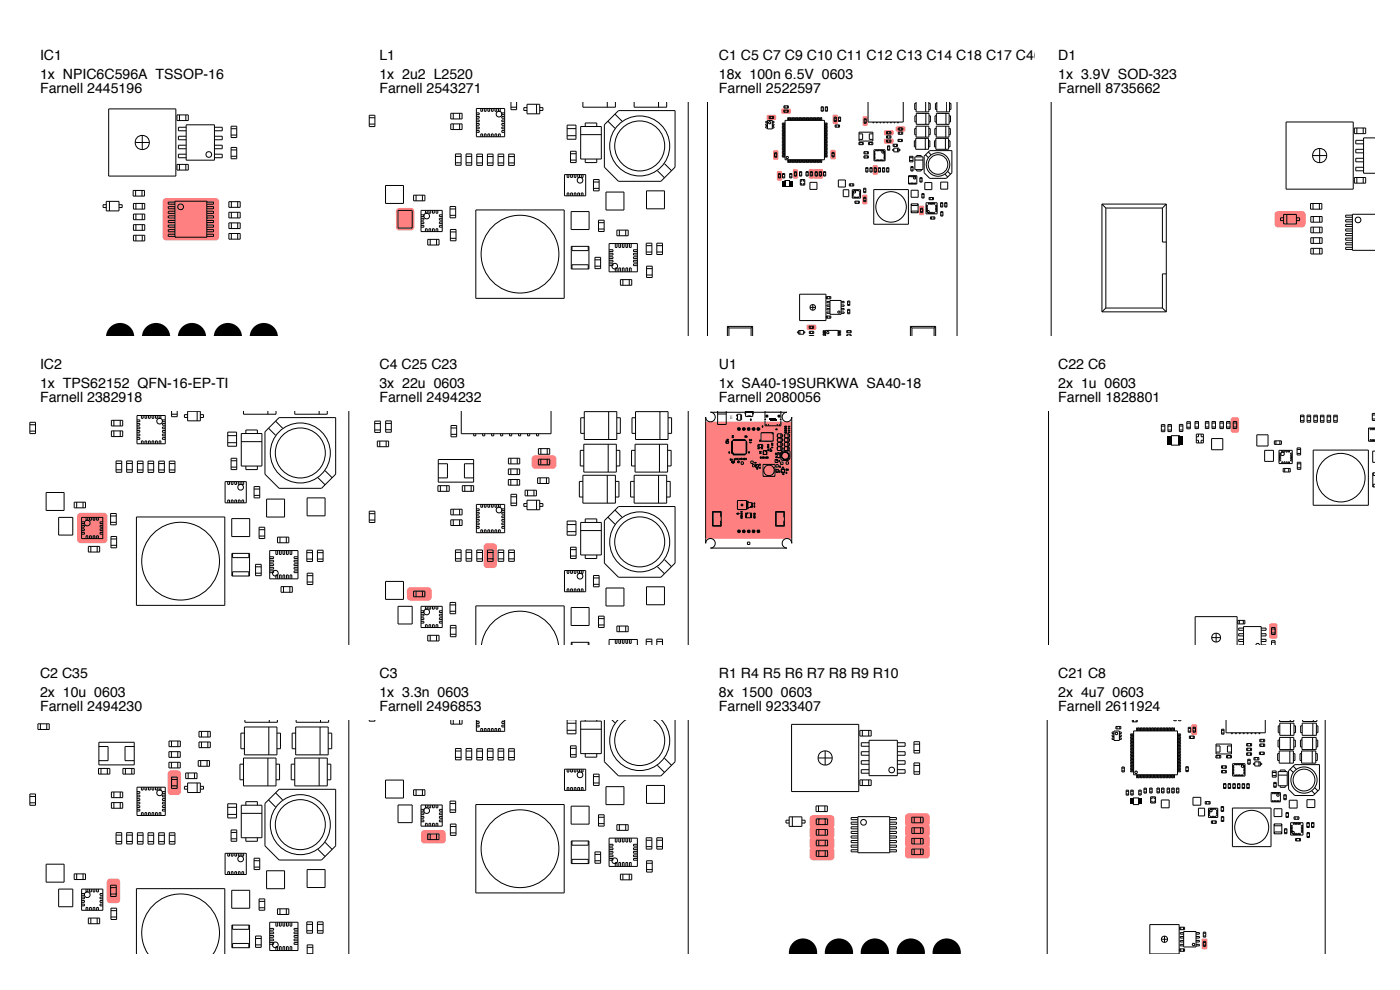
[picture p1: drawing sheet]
<svg xmlns="http://www.w3.org/2000/svg" width="297mm" height="210mm" viewBox="0 0 297 210" stroke-linecap="round" stroke-linejoin="round" font-family="sans-serif">
<defs><g id="words">
<g font-size="3">
<text x="8.5" y="12.8">IC1</text>
<text x="8.5" y="16.8">1x NPIC6C596A TSSOP-16</text>
<text x="80.5" y="12.8">L1</text>
<text x="80.5" y="16.8">1x 2u2 L2520</text>
<text x="152.5" y="12.8">C1 C5 C7 C9 C10 C11 C12 C13 C14 C18 C17 C46 C33</text>
<text x="152.5" y="16.8">18x 100n 6.5V 0603</text>
<text x="224.5" y="12.8">D1C28 C34 C26 C2</text>
<text x="224.5" y="16.8">1x 3.9V SOD-323</text>
<text x="8.5" y="19.8">Farnell 2445196</text>
<text x="80.5" y="19.8">Farnell 2543271</text>
<text x="152.5" y="19.8">Farnell 2522597</text>
<text x="224.5" y="19.8">Farnell 8735662</text>
<text x="8.5" y="78.3">IC2</text>
<text x="8.5" y="82.3">1x TPS62152 QFN-16-EP-TI</text>
<text x="80.5" y="78.3">C4 C25 C23</text>
<text x="80.5" y="82.3">3x 22u 0603</text>
<text x="152.5" y="78.3">U1</text>
<text x="152.5" y="82.3">1x SA40-19SURKWA SA40-18</text>
<text x="224.5" y="78.3">C22 C6</text>
<text x="224.5" y="82.3">2x 1u 0603</text>
<text x="8.5" y="85.3">Farnell 2382918</text>
<text x="80.5" y="85.3">Farnell 2494232</text>
<text x="152.5" y="85.3">Farnell 2080056</text>
<text x="224.5" y="85.3">Farnell 1828801</text>
<text x="8.5" y="143.8">C2 C35</text>
<text x="80.5" y="143.8">C3</text>
<text x="152.5" y="143.8">R1 R4 R5 R6 R7 R8 R9 R10</text>
<text x="224.5" y="143.8">C21 C8</text>
<text x="8.5" y="147.8">2x 10u 0603</text>
<text x="80.5" y="147.8">1x 3.3n 0603</text>
<text x="152.5" y="147.8">8x 1500</text>
<text x="165.7" y="147.8">0603</text>
<text x="224.5" y="147.8">2x 4u7</text>
<text x="236" y="147.8">0603</text>
<text x="8.5" y="150.8">Farnell 2494230</text>
<text x="80.5" y="150.8">Farnell 2496853</text>
<text x="152.5" y="150.8">Farnell 9233407</text>
<text x="224.5" y="150.8">Farnell 2611924</text>
</g>
</g></defs>
<path d="M34.7 42.2l.6-.2h10.5a.75 .75 0 0 1 .7 .8v7.5a.75 .75 0 0 1-.7 .7h-10.5a.75 .75 0 0 1-.8-.7v-7.5z" fill="#ff8080"/>
<g fill="none" stroke="#000" stroke-width=".21">
<path d="M23.1 23.1h14.2v14.3h-14.2zM28.7 30.2h3M30.2 28.7v3M37.6 34.9h2.3v1.2h-2.3zM37.6 24.4h2.3v1.2h-2.3zM38.1 24.4v1.2M38.1 34.9v1.2M39.4 24.4v1.2M39.4 34.9v1.2M39.5 26.5h6v7.5h-6zM39.5 32.7h-1.7v.8h1.7M39.5 30.8h-1.7v.8h1.7"/>
<path d="M39.5 28.9h-1.7v.8h1.7M39.5 27h-1.7v.7h1.7M45.5 32.7h1.7v.8h-1.7M45.5 27h1.7v.7h-1.7M45.5 28.9h1.7v.8h-1.7M45.5 30.8h1.7v.8h-1.7M49 27.3h1.2M49 28.7h1.2M49 26.8h1.2v2.4h-1.2zM49 31.3h1.2v2.4h-1.2zM49 33.2h1.2M49 31.8h1.2"/>
<path d="M22.5 42.7h2.7v2h-2.7zM22.5 43.4h-.6v.6h.6M23.2 42.7v2M25.2 43.4h.7v.6h-.7M28.2 40.4h2.4v1.2h-2.4zM28.3 43.2h2.4v1.2h-2.4zM28.3 45.4h2.4v1.2h-2.4zM28.3 47.7h2.4v1.2h-2.4zM28.3 49.9h2.4v1.2h-2.4zM28.8 40.4v1.2M28.8 43.2v1.2M28.8 45.4v1.2"/>
<path d="M28.8 47.7v1.2M28.8 49.9v1.2M30.1 40.4v1.2M30.2 43.2v1.2M30.2 45.4v1.2M30.2 47.7v1.2M30.2 49.9v1.2M37.1 42.7h6.8v7.6h-6.8zM37.1 45.8h-1.4v.4h1.4M37.1 42.9h-1.4v.4h1.4M37.1 43.8h-1.4v.5h1.4M37.1 44.8h-1.4v.5h1.4"/>
<path d="M37.1 46.8h-1.4v.4h1.4M37.1 47.7h-1.4v.5h1.4M37.1 48.7h-1.4v.5h1.4M37.1 49.7h-1.4v.4h1.4M43.9 45.8h1.4v.4h-1.4M43.9 42.9h1.4v.4h-1.4M43.9 43.8h1.4v.5h-1.4M43.9 44.8h1.4v.5h-1.4M43.9 46.8h1.4v.4h-1.4M43.9 47.7h1.4v.5h-1.4M43.9 48.7h1.4v.5h-1.4M43.9 49.7h1.4v.4h-1.4"/>
<path d="M48.6 42.8h2.4v1.2h-2.4zM48.6 45h2.4v1.2h-2.4zM48.6 47.3h2.4v1.2h-2.4zM48.6 49.5h2.4v1.2h-2.4zM49.1 42.8v1.2M49.1 45v1.2M49.1 47.3v1.2M49.1 49.5v1.2M50.4 42.8v1.2M50.4 45v1.2M50.4 47.3v1.2M50.4 49.5v1.2"/>
<circle cx="30.2" cy="30.2" r="1.51"/>
<circle cx="44.3" cy="32.8" r=".6"/>
<circle cx="38.3" cy="43.9" r=".6"/>
</g>
<path d="M23.6 69.2a3 3 0 0 1 4.9 2.1h-5.9a2.23 2.23 0 0 1 1-2.1zM31.2 69.2a3 3 0 0 1 4.9 2.1h-5.9a2.23 2.23 0 0 1 1-2.1zM38.4 69.6a3 3 0 0 1 3.2-.9 3 3 0 0 1 2.1 2.6h-5.9a2.02 2.02 0 0 1 .6-1.7zM46.5 69.2a3 3 0 0 1 4.9 2.1h-6a2.23 2.23 0 0 1 1.1-2.1zM54.1 69.2a3 3 0 0 1 4.9 2.1h-5.9a2.23 2.23 0 0 1 1-2.1z" fill="#000"/>
<path d="M16.6 109l.5-.2h4.9a.75 .75 0 0 1 .8 .7v5a.75 .75 0 0 1-.8 .7h-4.9a.75 .75 0 0 1-.8-.7v-5z" fill="#ff8080"/>
<g fill="none" stroke="#000" stroke-width=".21">
<path d="M6.3 91.5h1.2M6.3 90.1h1.2M6.3 89.6h1.2v2.4h-1.2zM23.6 89.2h2.4v1.2h-2.4zM23.6 91.4h2.4v1.2h-2.4zM24.2 89.2v1.2M24.2 91.4v1.2M24.6 97.8h1.2v2.4h-1.2zM24.6 98.3h1.2M24.6 99.7h1.2M25.5 89.2v1.2M25.5 91.4v1.2"/>
<path d="M26.9 97.8h1.2v2.4h-1.2zM26.9 98.3h1.2M26.9 99.7h1.2M29.1 88.1h6v6h-6zM29.1 92.8h.6v.4h-.6M29.1 92.1h.6v.4h-.6M29.1 91.3h.6v.4h-.6M29.1 90.6h.6v.4h-.6M29.1 89.8h.6v.4h-.6M29.1 89.1h.6v.4h-.6M29.2 97.8h1.2v2.4h-1.2zM29.2 98.3h1.2"/>
<path d="M29.2 99.7h1.2M30 88.1v.6h.4v-.6M30 94.1v-.6h.4v.6M30.8 88.1v.6h.3v-.6M30.8 94.1v-.6h.3v.6M31.4 97.8h1.2v2.4h-1.2zM31.4 98.3h1.2M31.4 99.7h1.2M31.5 88.1v.6h.4v-.6M31.5 94.1v-.6h.4v.6M32.3 88.1v.6h.3v-.6M32.3 94.1v-.6h.3v.6"/>
<path d="M33 88.1v.6h.4v-.6M33 94.1v-.6h.4v.6M33.7 97.8h1.2v2.4h-1.2zM33.7 98.3h1.2M33.7 99.7h1.2M33.8 88.1v.6h.3v-.6M33.8 94.1v-.6h.3v.6M35.1 89.1h-.6v.4h.6M35.1 89.8h-.6v.4h.6M35.1 90.6h-.6v.4h.6M35.1 91.3h-.6v.4h.6M35.1 92.1h-.6v.4h.6"/>
<path d="M35.1 92.8h-.6v.4h.6M35.9 97.8h1.2v2.4h-1.2zM35.9 98.3h1.2M35.9 99.7h1.2M36.4 87.9h1.2M36.4 87.2v1.2h1.2v-1.2M39.8 87.3h2.7v2h-2.7zM39.8 88h-.7v.6h.7M41.8 87.3v2M42.5 88h.7v.6h-.7M48.3 91.7h1.9v3h-1.9zM48.3 92.4h1.9"/>
<path d="M48.3 93.9h1.9M49 97.2h1.2v2.4h-1.2zM49 99.1h1.2M49 97.7h1.2M51.2 92h4.4v6.9h-4.4zM51.2 93.7h4.4M51.7 87.2v.7h6.9v-.7M52.2 98.9v.7h2.4v-.7M52.2 92v-.8h2.4v.8M56.8 87.2v.7M57 90.8l1.5 1.5M58.5 89.3l1.5 1.5"/>
<path d="M59.2 88.6h12v12l-3 3h-9l-3-3v-9zM62.5 87.2v.7h6.9v-.7M67.7 87.2v.7M69 99.8l1.5 1.5M74 87.2v49.6M9.8 104.5h3.8v3.8h-3.8zM12.4 109.8h3v3.7h-3zM15.7 106.5h2.4v1.2h-2.4zM16.3 106.5v1.2M17.3 109.8h4.5v4.5h-4.5zM17.3 110.7h.6v.4h-.6M17.3 111.5h.6v.3h-.6"/>
<path d="M17.3 112.2h.6v.4h-.6M17.3 113h.6v.3h-.6M17.6 106.5v1.2M18.3 109.8v.6h.3v-.6M18.3 114.3v-.6h.3v.6M18.7 115.9h2.4v1.2h-2.4zM19 109.8v.6h.4v-.6M19 114.3v-.6h.4v.6M19.3 115.9v1.2M19.8 109.8v.6h.3v-.6M19.8 114.3v-.6h.3v.6M20.5 109.8v.6h.4v-.6"/>
<path d="M20.5 114.3v-.6h.4v.6M20.6 115.9v1.2M21.8 110.7h-.6v.4h.6M21.8 111.5h-.6v.3h.6M21.8 112.2h-.6v.4h.6M21.8 113h-.6v.3h.6M23.5 109.5h1.2M23.5 110.8h1.2M23.5 108.9h1.2v2.4h-1.2zM23.5 113.8h1.2v2.4h-1.2zM23.5 114.3h1.2M23.5 115.7h1.2"/>
<path d="M28.9 109.7h18.8v18.7h-18.8zM47.8 102.2h4.5v4.5h-4.5zM48.3 102.2v.6h.4v-.6M48.3 106.7v-.6h.4v.6M49.1 102.2v.6h.3v-.6M49.1 106.7v-.6h.3v.6M49.2 110h3.8v3.8h-3.8zM49.2 117.4h3.7v4.8h-3.7zM49.3 117.4v.9h3.5v-.9M49.8 102.2v.6h.4v-.6M49.8 106.7v-.6h.4v.6M50.6 102.2v.6h.3v-.6"/>
<path d="M50.6 106.7v-.6h.3v.6M51.3 102.2v.6h.4v-.6M51.3 106.7v-.6h.4v.6M53.9 103.2h1.2v2.4h-1.2zM53.9 103.7h1.2M53.9 105.1h1.2M54.2 119.7h1.2v2.4h-1.2zM55 111.8h1.2v2.4h-1.2zM55 112.4h1.2M55 113.7h1.2M56.6 105.9h3.8v3.8h-3.8zM57.2 116.8h6v6h-6z"/>
<path d="M57.2 118.1h.8v.4h-.8M57.2 118.9h.8v.3h-.8M57.2 119.6h.8v.4h-.8M58.5 116.8v.8h.4v-.8M58.9 113.9h2.4v1.2h-2.4zM59.3 116.8v.8h.4v-.8M59.4 113.9v1.2M60 116.8v.8h.4v-.8M60.7 113.9v1.2M60.8 116.8v.8h.4v-.8M61.5 116.8v.8h.4v-.8M63.2 118.1h-.8v.4h.8"/>
<path d="M63.2 118.9h-.8v.3h.8M63.2 119.6h-.8v.4h.8M65.1 116.7h1.2v2.4h-1.2zM65.1 118.6h1.2M65.1 117.2h1.2M65.2 105.6h3.8v3.8h-3.8zM67.3 116.7h1.2v2.4h-1.2zM67.3 118.6h1.2M67.3 117.2h1.2M67.5 101.3l1.5 1.5M49.3 122.2v-.9h3.5v.9M54.2 121.6h1.2"/>
<path d="M54.2 120.3h1.2M57.2 120.4h.8v.3h-.8M57.2 121.1h.8v.4h-.8M58.5 122.8v-.8h.4v.8M59.3 122.8v-.8h.4v.8M59.6 124.5h2.4v1.2h-2.4zM60 122.8v-.8h.4v.8M60.1 124.5v1.2M60.8 122.8v-.8h.4v.8M61.5 124.5v1.2M61.5 122.8v-.8h.4v.8M63.2 120.4h-.8v.3h.8"/>
<path d="M63.2 121.1h-.8v.4h.8M65.2 121.6h1.2v2.4h-1.2zM65.2 122.1h1.2M65.2 123.5h1.2"/>
<circle cx="33.9" cy="89.3" r=".6"/>
<circle cx="63.7" cy="96.1" r="6.4"/>
<circle cx="63.7" cy="96.1" r="5.3"/>
<circle cx="18.5" cy="111" r=".6"/>
<circle cx="38.3" cy="119" r="8.3"/>
<circle cx="51.1" cy="103.4" r=".6"/>
<circle cx="58.4" cy="121.6" r=".6"/>
</g>
<g fill="#ff8080">
<path d="M35.8 163.6a2.63 2.63 0 0 1 2.2-.1l.4 .4v.3v3.7a.75 .75 0 0 1-.7 .8h-1.4a.75 .75 0 0 1-.7-.8v-3.7z"/>
<path d="M22.9 186.6a2.62 2.62 0 0 1 2.1-.2l.4 .4 .1 .3v3.8a.75 .75 0 0 1-.8 .7h-1.3a.75 .75 0 0 1-.8-.7v-3.8z"/>
</g>
<g fill="none" stroke="#000" stroke-width=".21">
<path d="M8 153.6h2.4v1.2h-2.4zM8.6 153.6v1.2M9.9 153.6v1.2M21 158.4h1.9v3h-1.9M21 157.5h7.5v4.8h-7.5zM28.5 158.4h-2v3h2M35.8 159.5h2.4v1.2h-2.4zM35.9 157.2h2.4v1.2h-2.4zM36.4 159.5v1.2M36.4 157.2v1.2M37.7 159.5v1.2M37.7 157.2v1.2"/>
<path d="M42.2 155.2h2.4v1.2h-2.4zM42.2 157.4h2.4v1.2h-2.4zM42.7 155.2v1.2M42.7 157.4v1.2M44.1 155.2v1.2M44.1 157.4v1.2M51.9 155.5h-.8v3.3h.8M51.9 154.2h6.9v5.9h-6.9zM52 152.7v.5h6.9v-.5M57 154.2v5.9M57.1 152.7v.5M58.8 155.5h.7v3.3h-.7"/>
<path d="M62.7 155.5h-.7v3.3h.7M62.7 154.2h6.9v5.9h-6.9zM62.8 152.7v.5h6.9v-.5M67.9 154.2v5.9M68 152.7v.5M69.6 155.5h.8v3.3h-.8M74 152.7v49.6M6.3 170.3h1.2M6.3 169h1.2M6.3 168.4h1.2v2.4h-1.2zM20.9 163h2.4v1.2h-2.4zM21.4 163v1.2"/>
<path d="M22.8 163v1.2M23.6 168h2.4v1.2h-2.4zM23.6 170.3h2.4v1.2h-2.4zM24.2 168v1.2M24.2 170.3v1.2M24.6 178.5h1.2M24.6 177.2h1.2M24.6 176.6h1.2v2.4h-1.2zM25.5 168v1.2M25.5 170.3v1.2M26.1 163h2.4v1.2h-2.4zM26.6 163v1.2"/>
<path d="M26.9 178.5h1.2M26.9 177.2h1.2M26.9 176.6h1.2v2.4h-1.2zM28 163v1.2M29.1 167h6v6h-6zM29.1 171.7h.6v.4h-.6M29.1 170.9h.6v.4h-.6M29.1 170.2h.6v.4h-.6M29.1 169.4h.6v.4h-.6M29.1 168.7h.6v.4h-.6M29.1 167.9h.6v.4h-.6M29.2 176.7h1.2v2.4h-1.2z"/>
<path d="M29.2 177.2h1.2M29.2 178.5h1.2M30 167v.6h.4v-.6M30 173v-.6h.4v.6M30.8 167v.6h.3v-.6M30.8 173v-.6h.3v.6M31.4 176.7h1.2v2.4h-1.2zM31.4 177.2h1.2M31.4 178.5h1.2M31.5 167v.6h.4v-.6M31.5 173v-.6h.4v.6M32.3 167v.6h.3v-.6"/>
<path d="M32.3 173v-.6h.3v.6M33 167v.6h.4v-.6M33 173v-.6h.4v.6M33.7 176.7h1.2v2.4h-1.2zM33.7 177.2h1.2M33.7 178.5h1.2M33.8 167v.6h.3v-.6M33.8 173v-.6h.3v.6M35.1 167.9h-.6v.4h.6M35.1 168.7h-.6v.4h.6M35.1 169.4h-.6v.4h.6M35.1 170.2h-.6v.4h.6"/>
<path d="M35.1 170.9h-.6v.4h.6M35.1 171.7h-.6v.4h.6M35.8 161.7h2.4v1.2h-2.4zM35.9 176.7h1.2v2.4h-1.2zM35.9 177.2h1.2M35.9 178.5h1.2M36.4 161.7v1.2M36.4 164.9h1.2v2.4h-1.2zM36.4 165.4h1.2M36.4 166.7h1.2M37.7 161.7v1.2M39.4 164h2.4v1.2h-2.4z"/>
<path d="M39.8 166.1h2.7v2h-2.7zM39.8 166.8h-.7v.6h.7M39.9 164v1.2M41.3 164v1.2M41.8 166.1v2M42.1 161.4h2.4v1.2h-2.4zM42.5 166.8h.7v.6h-.7M42.6 161.4v1.2M43.9 161.4v1.2M48.3 170.5h1.9v3h-1.9zM48.3 171.3h1.9M48.3 172.8h1.9"/>
<path d="M49 176.1h1.2v2.4h-1.2zM49 178h1.2M49 176.6h1.2M51.2 170.8h4.4v6.9h-4.4zM51.2 172.5h4.4M51.7 160.8h6.9v5.9h-6.9zM51.7 162.1h-.8v3.3h.8M52.2 177.7v.8h2.4v-.8M52.2 170.8v-.7h2.4v.7M56.8 160.8v5.9M57 169.7l1.5 1.5M58.5 168.2l1.5 1.5"/>
<path d="M58.6 162.1h.7v3.3h-.7M59.2 167.4h12v12l-3 3.1h-9l-3-3.1v-9zM62.5 160.8h6.9v5.9h-6.9zM62.5 162.1h-.7v3.3h.7M67.7 160.8v5.9M69 178.7l1.5 1.5M69.4 162.1h.8v3.3h-.8M9.8 183.3h3.8v3.8h-3.8zM12.4 188.6h3v3.8h-3zM15.7 185.4h2.4v1.2h-2.4zM16.3 185.4v1.2M17.3 188.6h4.5v4.5h-4.5z"/>
<path d="M17.3 190.3h.6v.4h-.6M17.3 189.6h.6v.3h-.6M17.3 191.1h.6v.3h-.6M17.3 191.8h.6v.4h-.6M17.6 185.4v1.2M18.3 188.6v.6h.3v-.6M18.3 193.1v-.6h.3v.6M18.7 194.8h2.4v1.2h-2.4zM19 188.6v.6h.4v-.6M19 193.1v-.6h.4v.6M19.3 194.8v1.2M19.8 188.6v.6h.3v-.6"/>
<path d="M19.8 193.1v-.6h.3v.6M20.5 188.6v.6h.4v-.6M20.5 193.1v-.6h.4v.6M20.6 194.8v1.2M21.8 190.3h-.6v.4h.6M21.8 189.6h-.6v.3h.6M21.8 191.1h-.6v.3h.6M21.8 191.8h-.6v.4h.6M23.5 188.3h1.2M23.5 189.7h1.2M23.5 187.8h1.2v2.4h-1.2zM23.5 192.7h1.2v2.4h-1.2z"/>
<path d="M23.5 193.2h1.2M23.5 194.5h1.2M47.8 181h4.5v4.5h-4.5zM48.3 181v.6h.4v-.6M48.3 185.5v-.6h.4v.6M49.1 181v.6h.3v-.6M49.1 185.5v-.6h.3v.6M49.2 188.9h3.8v3.8h-3.8zM49.2 196.3h3.7v4.8h-3.7zM49.3 196.3v.9h3.5v-.9M49.8 181v.6h.4v-.6M49.8 185.5v-.6h.4v.6"/>
<path d="M50.6 181v.6h.3v-.6M50.6 185.5v-.6h.3v.6M51.3 181v.6h.4v-.6M51.3 185.5v-.6h.4v.6M53.9 182.1h1.2v2.4h-1.2zM53.9 182.6h1.2M53.9 184h1.2M54.2 198.6h1.2v2.4h-1.2zM54.2 199.1h1.2M55 190.7h1.2v2.4h-1.2zM55 191.2h1.2M55 192.6h1.2"/>
<path d="M56.6 184.7h3.8v3.8h-3.8zM57.2 195.7h6v6h-6zM57.2 197h.8v.3h-.8M57.2 197.7h.8v.4h-.8M57.2 198.5h.8v.3h-.8M57.2 199.2h.8v.4h-.8M57.2 200h.8v.3h-.8M58.5 195.7v.8h.4v-.8M58.9 192.8h2.4v1.2h-2.4zM59.3 195.7v.8h.4v-.8M59.4 192.8v1.2M60 195.7v.8h.4v-.8"/>
<path d="M60.7 192.8v1.2M60.8 195.7v.8h.4v-.8M61.5 195.7v.8h.4v-.8M63.2 197h-.8v.3h.8M63.2 197.7h-.8v.4h.8M63.2 198.5h-.8v.3h.8M63.2 199.2h-.8v.4h.8M63.2 200h-.8v.3h.8M65.1 195.6h1.2v2.4h-1.2zM65.1 197.5h1.2M65.1 196.1h1.2M65.2 184.5h3.8v3.8h-3.8z"/>
<path d="M67.3 195.6h1.2v2.4h-1.2zM67.3 197.5h1.2M67.3 196.1h1.2M67.5 180.2l1.5 1.5M28.9 202.3v-13.8h18.8v13.8M31.4 202.3a8.2 8.2 0 0 1 6.9-12.6 8.2 8.2 0 0 1 7 12.6M49.3 201.1v-.9h3.5v.9M54.2 200.5h1.2M58.5 201.7v-.9h.4v.9M59.3 201.7v-.9h.4v.9M60 201.7v-.9h.4v.9M60.8 201.7v-.9h.4v.9"/>
<path d="M61.5 201.7v-.9h.4v.9M65.2 202.3v-1.8h1.2v1.8M65.2 201h1.2"/>
<circle cx="33.9" cy="168.2" r=".6"/>
<circle cx="63.7" cy="174.9" r="6.4"/>
<circle cx="63.7" cy="174.9" r="5.3"/>
<circle cx="18.5" cy="189.8" r=".6"/>
<circle cx="51.1" cy="182.2" r=".6"/>
<circle cx="58.4" cy="200.5" r=".6"/>
</g>
<path d="M84.2 44.3l.6-.2h2.4a.75 .75 0 0 1 .7 .8v3.3a.75 .75 0 0 1-.7 .7h-2.4a.75 .75 0 0 1-.8-.7v-3.3z" fill="#ff8080"/>
<g fill="none" stroke="#000" stroke-width=".21">
<path d="M78.3 26.3h1.2M78.3 25h1.2M78.3 24.5h1.2v2.4h-1.2zM81.8 39.3h3.8v3.9h-3.8zM95.6 24h2.4v1.2h-2.4zM95.6 26.3h2.4v1.2h-2.4zM96.2 24v1.2M96.2 26.3v1.2M96.6 32.7h1.2v2.4h-1.2zM96.6 33.2h1.2M96.6 34.5h1.2M97.5 24v1.2"/>
<path d="M97.5 26.3v1.2M98.9 32.7h1.2v2.4h-1.2zM98.9 33.2h1.2M98.9 34.5h1.2M101.1 23h6v6h-6zM101.1 27.7h.6v.4h-.6M101.1 27h.6v.3h-.6M101.1 26.2h.6v.4h-.6M101.1 25.5h.6v.3h-.6M101.1 24.7h.6v.4h-.6M101.1 24h.6v.3h-.6M101.2 32.7h1.2v2.4h-1.2z"/>
<path d="M101.2 33.2h1.2M101.2 34.6h1.2M102 23v.6h.4v-.6M102 29v-.6h.4v.6M102.8 23v.6h.3v-.6M102.8 29v-.6h.3v.6M103.4 32.7h1.2v2.4h-1.2zM103.4 33.2h1.2M103.4 34.6h1.2M103.5 23v.6h.4v-.6M103.5 29v-.6h.4v.6M104.3 23v.6h.3v-.6"/>
<path d="M104.3 29v-.6h.3v.6M105 23v.6h.4v-.6M105 29v-.6h.4v.6M105.7 32.7h1.2v2.4h-1.2zM105.7 33.2h1.2M105.7 34.6h1.2M105.8 23v.6h.3v-.6M105.8 29v-.6h.3v.6M107.1 24h-.6v.3h.6M107.1 24.7h-.6v.4h.6M107.1 25.5h-.6v.3h.6M107.1 26.2h-.6v.4h.6"/>
<path d="M107.1 27h-.6v.3h.6M107.1 27.7h-.6v.4h.6M107.9 32.7h1.2v2.4h-1.2zM107.9 33.2h1.2M107.9 34.6h1.2M108.4 22.7h1.2M108.4 21.7v1.6h1.2v-1.6M111.8 22.1h2.7v2h-2.7zM111.8 22.8h-.7v.6h.7M113.8 22.1v2M114.5 22.8h.7v.6h-.7M119.8 37h4.5v4.5h-4.5z"/>
<path d="M120.3 26.5h1.9v3h-1.9zM120.3 37v.6h.4v-.6M120.3 27.3h1.9M120.3 28.8h1.9M121 32.1h1.2v2.4h-1.2zM121 34h1.2M121 32.6h1.2M121.1 37v.6h.4v-.6M121.8 37v.6h.4v-.6M122.6 37v.6h.4v-.6M123.2 26.8h4.4v6.9h-4.4zM123.2 28.6h4.4"/>
<path d="M123.3 37v.6h.4v-.6M123.7 21.7v1h6.9v-1M124.2 33.7v.8h2.4v-.8M124.2 26.8v-.7h2.4v.7M125.9 38.1h1.2v2.4h-1.2zM125.9 38.6h1.2M125.9 40h1.2M128.8 21.7v1M129 25.7l1.5 1.5M130.5 24.2l1.5 1.5M131.2 23.5h12v12l-3 3h-9l-3-3v-9zM134.5 21.7v1h6.9v-1"/>
<path d="M139.5 36.2l1.5 1.5M139.7 21.7v1M141 34.7l1.5 1.5M146 21.7v49.6M84.5 44.6h3v3.8h-3zM87.8 41.4h2.4v1.2h-2.4zM88.3 41.4v1.2M89.3 44.6h4.5v4.5h-4.5zM89.3 45.6h.6v.3h-.6M89.3 46.3h.6v.4h-.6M89.3 47.1h.6v.3h-.6M89.3 47.8h.6v.4h-.6"/>
<path d="M89.6 41.4v1.2M90.3 44.6v.6h.3v-.6M90.3 49.1v-.6h.3v.6M90.8 50.8h2.4v1.2h-2.4zM91 44.6v.6h.4v-.6M91 49.1v-.6h.4v.6M91.3 50.8v1.2M91.8 44.6v.6h.3v-.6M91.8 49.1v-.6h.3v.6M92.5 44.6v.6h.4v-.6M92.5 49.1v-.6h.4v.6M92.6 50.8v1.2"/>
<path d="M93.8 45.6h-.6v.3h.6M93.8 46.3h-.6v.4h.6M93.8 47.1h-.6v.3h.6M93.8 47.8h-.6v.4h.6M95.5 44.3h1.2M95.5 45.7h1.2M95.5 43.8h1.2v2.4h-1.2zM95.6 48.7h1.2v2.4h-1.2zM95.6 49.2h1.2M95.6 50.6h1.2M101 44.5h18.7v18.8h-18.7zM120.3 41.5v-.6h.4v.6"/>
<path d="M121.1 41.5v-.6h.4v.6M121.2 44.9h3.8v3.8h-3.8zM121.2 52.3h3.8v4.8h-3.8zM121.4 52.3v.9h3.4v-.9M121.4 57.1v-.9h3.4v.9M121.8 41.5v-.6h.4v.6M122.6 41.5v-.6h.4v.6M123.3 41.5v-.6h.4v.6M126.2 56.5h1.2M126.2 54.6h1.2v2.4h-1.2zM126.2 55.1h1.2M127 46.7h1.2v2.4h-1.2z"/>
<path d="M127 47.2h1.2M127 48.6h1.2M128.6 40.7h3.8v3.9h-3.8zM129.2 51.7h6v6h-6zM129.2 53h.9v.4h-.9M129.2 53.7h.9v.4h-.9M129.2 54.5h.9v.4h-.9M129.2 55.2h.9v.4h-.9M129.2 56h.9v.4h-.9M130.5 51.7v.8h.4v-.8M130.5 57.7v-.9h.4v.9M130.9 48.8h2.4v1.2h-2.4z"/>
<path d="M131.3 51.7v.8h.4v-.8M131.3 57.7v-.9h.4v.9M131.4 48.8v1.2M131.6 59.3h2.4v1.2h-2.4zM132 51.7v.8h.4v-.8M132 57.7v-.9h.4v.9M132.2 59.3v1.2M132.8 48.8v1.2M132.8 57.7v-.9h.4v.9M132.8 51.7v.8h.4v-.8M133.5 59.3v1.2M133.5 57.7v-.9h.4v.9"/>
<path d="M133.5 51.7v.8h.4v-.8M135.2 53h-.8v.4h.8M135.2 53.7h-.8v.4h.8M135.2 54.5h-.8v.4h.8M135.2 55.2h-.8v.4h.8M135.2 56h-.8v.4h.8M137.1 51.6h1.2v2.4h-1.2zM137.1 53.5h1.2M137.1 52.1h1.2M137.2 40.5h3.8v3.8h-3.8zM137.2 56.5h1.2v2.4h-1.2zM137.2 57h1.2"/>
<path d="M137.2 58.3h1.2M139.4 51.6h1.2v2.4h-1.2zM139.4 53.5h1.2M139.4 52.1h1.2"/>
<circle cx="105.9" cy="24.2" r=".6"/>
<circle cx="123.1" cy="38.2" r=".6"/>
<circle cx="135.7" cy="31" r="6.4"/>
<circle cx="135.7" cy="31" r="5.3"/>
<circle cx="90.5" cy="45.8" r=".6"/>
<circle cx="110.3" cy="53.9" r="8.3"/>
<circle cx="130.4" cy="56.5" r=".6"/>
</g>
<g fill="#ff8080">
<path d="M86.5 124.8l.6-.2h3.7a.75 .75 0 0 1 .8 .7v1.4a.75 .75 0 0 1-.8 .7h-3.7a.75 .75 0 0 1-.8-.7v-1.4z"/>
<path d="M113 96.8l.6-.2h3.7a.75 .75 0 0 1 .8 .8v1.3a.75 .75 0 0 1-.8 .8h-3.7a.75 .75 0 0 1-.8-.8v-1.3z"/>
<path d="M102.8 115.5a2.62 2.62 0 0 1 2.2-.2l.4 .4v.3v3.8a.75 .75 0 0 1-.7 .7h-1.4a.75 .75 0 0 1-.7-.7v-3.8z"/>
</g>
<g fill="none" stroke="#000" stroke-width=".21">
<path d="M79.5 89.9h1.2M79.5 91.2h1.2M79.5 89.3h1.2v2.4h-1.2zM80.1 93.6h2.4v1.2h-2.4zM80.6 93.6v1.2M81.8 89.3h1.2v2.4h-1.2zM81.8 91.2h1.2M81.8 89.8h1.2M81.9 93.6v1.2M93 98.4h1.9v3h-1.9M93 97.5h7.5v4.8h-7.5zM95.7 90.3h1.2v2.4h-1.2z"/>
<path d="M95.7 90.8h1.2M95.7 92.1h1.2M97.9 87.2v4.8h19v-4.8M100.5 98.4h-2v3h2M100.5 92v.5h.4v-.5M102.4 92v.5h.4v-.5M104.3 92v.5h.5v-.5M106.2 92v.5h.5v-.5M107.9 99.5h2.4v1.2h-2.4zM107.9 97.2h2.4v1.2h-2.4zM108.1 92v.5h.5v-.5M108.4 99.5v1.2"/>
<path d="M108.4 97.2v1.2M109.7 99.5v1.2M109.7 97.2v1.2M110 92v.5h.5v-.5M111.9 92v.5h.5v-.5M113.8 92v.5h.5v-.5M114.2 95.2h2.4v1.2h-2.4zM114.2 97.4h2.4v1.2h-2.4zM114.8 95.2v1.2M114.8 97.4v1.2M116.1 95.2v1.2M116.1 97.4v1.2"/>
<path d="M123.9 95.5h-.8v3.4h.8M123.9 94.2h6.9v6h-6.9zM124 87.3h6.9v5.9h-6.9zM124 88.6h-.8v3.3h.8M129 94.2v6M129.1 87.3v5.9M130.8 95.5h.7v3.4h-.7M130.9 88.6h.7v3.3h-.7M134.7 95.5h-.7v3.4h.7M134.7 94.2h6.9v6h-6.9zM134.8 87.3h6.9v5.9h-6.9zM134.8 88.6h-.7v3.3h.7"/>
<path d="M139.9 94.2v6M140 87.3v5.9M141.6 95.5h.8v3.4h-.8M141.7 88.6h.8v3.3h-.8M146 87.2v49.6M78.3 110.3h1.2M78.3 109h1.2M78.3 108.5h1.2v2.4h-1.2zM92.9 103h2.4v1.2h-2.4zM93.4 103v1.2M94.8 103v1.2M95.6 108h2.4v1.2h-2.4z"/>
<path d="M95.6 110.3h2.4v1.2h-2.4zM96.2 108v1.2M96.2 110.3v1.2M96.6 116.7h1.2v2.4h-1.2zM96.6 118.5h1.2M96.6 117.2h1.2M97.5 108v1.2M97.5 110.3v1.2M98.1 103h2.4v1.2h-2.4zM98.6 103v1.2M98.9 116.7h1.2v2.4h-1.2zM98.9 118.5h1.2"/>
<path d="M98.9 117.2h1.2M100 103v1.2M101.1 107h6v6h-6zM101.1 111.7h.6v.4h-.6M101.1 110.9h.6v.4h-.6M101.1 110.2h.6v.4h-.6M101.1 109.4h.6v.4h-.6M101.1 108.7h.6v.4h-.6M101.1 107.9h.6v.4h-.6M101.2 116.7h1.2v2.4h-1.2zM101.2 117.2h1.2M101.2 118.6h1.2"/>
<path d="M102 107v.6h.4v-.6M102 113v-.6h.4v.6M102.8 107v.6h.3v-.6M102.8 113v-.6h.3v.6M103.4 116.7h1.2v2.4h-1.2zM103.4 117.2h1.2M103.4 118.6h1.2M103.5 107v.6h.4v-.6M103.5 113v-.6h.4v.6M104.3 107v.6h.3v-.6M104.3 113v-.6h.3v.6M105 107v.6h.4v-.6"/>
<path d="M105 113v-.6h.4v.6M105.7 116.7h1.2v2.4h-1.2zM105.7 117.2h1.2M105.7 118.6h1.2M105.8 107v.6h.3v-.6M105.8 113v-.6h.3v.6M107.1 107.9h-.6v.4h.6M107.1 108.7h-.6v.4h.6M107.1 109.4h-.6v.4h.6M107.1 110.2h-.6v.4h.6M107.1 110.9h-.6v.4h.6M107.1 111.7h-.6v.4h.6"/>
<path d="M107.9 101.7h2.4v1.2h-2.4zM107.9 116.7h1.2v2.4h-1.2zM107.9 117.2h1.2M107.9 118.6h1.2M108.4 101.7v1.2M108.4 104.9h1.2v2.4h-1.2zM108.4 105.4h1.2M108.4 106.7h1.2M109.7 101.7v1.2M111.4 104h2.4v1.2h-2.4zM111.8 106.1h2.7v2h-2.7zM111.8 106.8h-.7v.6h.7"/>
<path d="M111.9 104v1.2M113.3 104v1.2M113.8 106.1v2M114.1 101.4h2.4v1.2h-2.4zM114.5 106.8h.7v.6h-.7M114.6 101.4v1.2M115.9 101.4v1.2M120.3 110.5h1.9v3h-1.9zM120.3 111.3h1.9M120.3 112.8h1.9M121 116.1h1.2v2.4h-1.2zM121 118h1.2"/>
<path d="M121 116.6h1.2M123.2 110.8h4.4v6.9h-4.4zM123.2 112.6h4.4M123.7 100.8h6.9v5.9h-6.9zM123.7 102.1h-.8v3.3h.8M124.2 117.7v.8h2.4v-.8M124.2 110.8v-.7h2.4v.7M128.8 100.8v5.9M129 109.7l1.5 1.5M130.5 108.2l1.5 1.5M130.6 102.1h.7v3.3h-.7M131.2 107.5h12v12l-3 3h-9l-3-3v-9z"/>
<path d="M134.5 100.8h6.9v5.9h-6.9zM134.5 102.1h-.7v3.3h.7M139.7 100.8v5.9M141 118.7l1.5 1.5M141.4 102.1h.8v3.3h-.8M81.8 123.3h3.8v3.9h-3.8zM84.5 128.6h3v3.8h-3zM87.8 125.4h2.4v1.2h-2.4zM88.3 125.4v1.2M89.3 128.6h4.5v4.5h-4.5zM89.3 130.3h.6v.4h-.6M89.3 129.6h.6v.3h-.6"/>
<path d="M89.3 131.1h.6v.3h-.6M89.3 131.8h.6v.4h-.6M89.6 125.4v1.2M90.3 128.6v.6h.3v-.6M90.3 133.1v-.6h.3v.6M90.8 134.8h2.4v1.2h-2.4zM91 128.6v.6h.4v-.6M91 133.1v-.6h.4v.6M91.3 134.8v1.2M91.8 128.6v.6h.3v-.6M91.8 133.1v-.6h.3v.6M92.5 128.6v.6h.4v-.6"/>
<path d="M92.5 133.1v-.6h.4v.6M92.6 134.8v1.2M93.8 130.3h-.6v.4h.6M93.8 129.6h-.6v.3h.6M93.8 131.1h-.6v.3h.6M93.8 131.8h-.6v.4h.6M95.5 128.3h1.2M95.5 129.7h1.2M95.5 127.8h1.2v2.4h-1.2zM95.6 132.7h1.2v2.4h-1.2zM95.6 133.2h1.2M95.6 134.6h1.2"/>
<path d="M101 136.8v-8.3h18.7v8.3M102.2 136.8a8.3 8.3 0 0 1 8.1-7.1 8.3 8.3 0 0 1 8.2 7.1M119.8 121h4.5v4.5h-4.5zM120.3 121v.6h.4v-.6M120.3 125.5v-.6h.4v.6M121.1 121v.6h.4v-.6M121.1 125.5v-.6h.4v.6M121.2 128.9h3.8v3.8h-3.8zM121.2 136.8v-.5h3.8v.5M121.4 136.3v.5M121.8 121v.6h.4v-.6M121.8 125.5v-.6h.4v.6"/>
<path d="M122.6 121v.6h.4v-.6M122.6 125.5v-.6h.4v.6M123.3 121v.6h.4v-.6M123.3 125.5v-.6h.4v.6M124.8 136.3v.5M125.9 122.1h1.2v2.4h-1.2zM125.9 122.6h1.2M125.9 124h1.2M127 130.7h1.2v2.4h-1.2zM127 131.2h1.2M127 132.6h1.2M128.6 124.7h3.8v3.9h-3.8z"/>
<path d="M129.2 136.8v-1.1h6v1.1M130.5 135.7v.8h.4v-.8M130.9 132.8h2.4v1.2h-2.4zM131.3 135.7v.8h.4v-.8M131.4 132.8v1.2M132 135.7v.8h.4v-.8M132.8 132.8v1.2M132.8 135.7v.8h.4v-.8M133.5 135.7v.8h.4v-.8M137.1 136.8v-1.2h1.2v1.2M137.1 136.1h1.2M137.2 124.5h3.8v3.8h-3.8z"/>
<path d="M139.4 136.8v-1.2h1.2v1.2M139.4 136.1h1.2M139.5 120.2l1.5 1.5"/>
<circle cx="105.9" cy="108.2" r=".6"/>
<circle cx="135.7" cy="115" r="6.4"/>
<circle cx="135.7" cy="115" r="5.3"/>
<circle cx="90.5" cy="129.8" r=".6"/>
<circle cx="123.1" cy="122.2" r=".6"/>
</g>
<path d="M89.5 176.3l.6-.2h3.7a.75 .75 0 0 1 .8 .7v1.4a.75 .75 0 0 1-.8 .7h-3.7a.75 .75 0 0 1-.8-.7v-1.4z" fill="#ff8080"/>
<g fill="none" stroke="#000" stroke-width=".21">
<path d="M78.3 152.7v.3h1.2v-.3M95.6 152.7v.9h2.4v-.9M96.2 152.7v.9M96.6 158.8h1.2v2.4h-1.2zM96.6 159.3h1.2M97.5 152.7v.9M98.9 158.8h1.2v2.4h-1.2zM98.9 159.3h1.2M101.1 153.1h.6v.4h-.6M101.1 152.7v2.5h6v-2.5M101.1 153.8h.6v.4h-.6M101.2 158.8h1.2v2.4h-1.2z"/>
<path d="M101.2 159.4h1.2M102 155.2v-.6h.4v.6M102.8 155.2v-.6h.3v.6M103.4 158.8h1.2v2.4h-1.2zM103.4 159.4h1.2M103.5 155.2v-.6h.4v.6M104.3 155.2v-.6h.3v.6M105 155.2v-.6h.4v.6M105.7 158.8h1.2v2.4h-1.2zM105.7 159.4h1.2M105.8 155.2v-.6h.3v.6M107.1 153.1h-.6v.4h.6"/>
<path d="M107.1 153.8h-.6v.4h.6M107.9 158.8h1.2v2.4h-1.2zM107.9 159.4h1.2M120.3 152.7v3h1.9v-3M120.3 153.4h1.9M120.3 154.9h1.9M121 158.2h1.2v2.4h-1.2zM121 158.8h1.2M123.2 153h4.4v6.9h-4.4zM123.2 154.7h4.4M124.2 159.9v.7h2.4v-.7M124.2 152.7v.3"/>
<path d="M126.6 152.7v.3M128.2 152.7v8.9l3 3h9l3-3v-8.9M129.8 152.7l.7 .7M131.1 152.7a6.4 6.4 0 0 0 .2 8.9 6.4 6.4 0 0 0 8.9 0 6.4 6.4 0 0 0 .1-8.9M132.8 152.7a5.3 5.3 0 0 0-1.1 7.9 5.3 5.3 0 0 0 8 0 5.3 5.3 0 0 0-1-7.9M146 152.7v49.6M81.8 165.5h3.8v3.8h-3.8zM84.5 170.8h3v3.7h-3zM87.8 167.5h2.4v1.2h-2.4zM88.3 167.5v1.2M89.3 170.8h4.5v4.5h-4.5zM89.3 171.7h.6v.4h-.6"/>
<path d="M89.3 172.5h.6v.3h-.6M89.3 173.2h.6v.4h-.6M89.3 174h.6v.3h-.6M89.6 167.5v1.2M90.3 170.8v.6h.3v-.6M90.3 175.3v-.6h.3v.6M90.8 176.9h2.4v1.2h-2.4zM91 170.8v.6h.4v-.6M91 175.3v-.6h.4v.6M91.3 176.9v1.2M91.8 170.8v.6h.3v-.6M91.8 175.3v-.6h.3v.6"/>
<path d="M92.5 170.8v.6h.4v-.6M92.5 175.3v-.6h.4v.6M92.6 176.9v1.2M93.8 171.7h-.6v.4h.6M93.8 172.5h-.6v.3h.6M93.8 173.2h-.6v.4h.6M93.8 174h-.6v.3h.6M95.5 170.5h1.2M95.5 171.8h1.2M95.5 169.9h1.2v2.4h-1.2zM95.6 174.8h1.2v2.4h-1.2zM95.6 175.3h1.2"/>
<path d="M95.6 176.7h1.2M96.6 160.7h1.2M98.9 160.7h1.2M101 170.7h18.7v18.7h-18.7zM101.2 160.7h1.2M103.4 160.7h1.2M105.7 160.7h1.2M107.9 160.7h1.2M119.8 163.2h4.5v4.5h-4.5zM120.3 163.2v.6h.4v-.6M120.3 167.7v-.6h.4v.6M121 160.1h1.2"/>
<path d="M121.1 163.2v.6h.4v-.6M121.1 167.7v-.6h.4v.6M121.2 171h3.8v3.8h-3.8zM121.2 178.4h3.8v4.8h-3.8zM121.4 178.4v.9h3.4v-.9M121.8 163.2v.6h.4v-.6M121.8 167.7v-.6h.4v.6M122.6 163.2v.6h.4v-.6M122.6 167.7v-.6h.4v.6M123.3 163.2v.6h.4v-.6M123.3 167.7v-.6h.4v.6M125.9 164.2h1.2v2.4h-1.2z"/>
<path d="M125.9 164.8h1.2M125.9 166.1h1.2M127 172.9h1.2v2.4h-1.2zM127 173.4h1.2M127 174.7h1.2M128.6 166.9h3.8v3.8h-3.8zM129.2 177.8h6v6h-6zM129.2 179.1h.9v.4h-.9M129.2 179.9h.9v.3h-.9M130.5 177.8v.8h.4v-.8M130.9 175h2.4v1.2h-2.4zM131.3 177.8v.8h.4v-.8"/>
<path d="M131.4 175v1.2M132 177.8v.8h.4v-.8M132.8 175v1.2M132.8 177.8v.8h.4v-.8M133.5 177.8v.8h.4v-.8M135.2 179.1h-.8v.4h.8M135.2 179.9h-.8v.3h.8M137.1 177.7h1.2v2.4h-1.2zM137.1 179.6h1.2M137.1 178.3h1.2M137.2 166.6h3.8v3.8h-3.8zM139.4 177.7h1.2v2.4h-1.2z"/>
<path d="M139.4 179.6h1.2M139.4 178.3h1.2M139.5 162.4l1.5 1.5M141 160.9l1.5 1.5M121.4 183.2v-.9h3.4v.9M126.2 182.6h1.2M126.2 180.7h1.2v2.4h-1.2zM126.2 181.3h1.2M129.2 180.6h.9v.4h-.9M129.2 181.4h.9v.3h-.9M129.2 182.1h.9v.4h-.9M130.5 183.8v-.8h.4v.8"/>
<path d="M131.3 183.8v-.8h.4v.8M131.6 185.5h2.4v1.2h-2.4zM132 183.8v-.8h.4v.8M132.2 185.5v1.2M132.8 183.8v-.8h.4v.8M133.5 185.5v1.2M133.5 183.8v-.8h.4v.8M135.2 180.6h-.8v.4h.8M135.2 181.4h-.8v.3h.8M135.2 182.1h-.8v.4h.8M137.2 182.6h1.2v2.4h-1.2zM137.2 183.1h1.2"/>
<path d="M137.2 184.5h1.2"/>
<circle cx="90.5" cy="172" r=".6"/>
<circle cx="123.1" cy="164.4" r=".6"/>
<circle cx="110.3" cy="180.1" r="8.3"/>
<circle cx="130.4" cy="182.6" r=".6"/>
</g>
<g fill="#ff8080">
<path d="M176.8 24.3h.7l.2 .1 .1 1.7-.2 .2h-.7l-.2-.1-.1-1.6z"/>
<path d="M162.7 24.5l.2-.1h1.6l.2 .3v.6l-.3 .2-1.6-.1-.2-.2z"/>
<path d="M187.7 27.7h1.7l.2 .2v.7l-.3 .1h-1.6l-.2-.3z"/>
<path d="M183 41.4l.2-.1 .8 .1 .1 1.6-.2 .3h-.7l-.2-.1z"/>
<path d="M173.7 35.9h.6l.3 .1v1.6l-.1 .3h-.7l-.2-.1-.1-1.7z"/>
<path d="M195.1 43.6h.7l.2 .1 .1 1.7-.2 .2-.6 .1-.3-.2v-1.6z"/>
<path d="M165 36.3h.6l.3 .1v1.6l-.1 .3h-.7l-.2-.1-.1-1.6z"/>
<path d="M172.8 35.9h.6l.3 .1v1.6l-.1 .3h-.7l-.2-.1-.1-1.7z"/>
<path d="M183.1 24.7h.7l.3 .1v1.6l-.1 .3h-.7l-.3-.1v-1.7z"/>
<path d="M187.6 29.5l.2-.1h1.6l.2 .3-.1 .7-.2 .1h-1.6l-.2-.3z"/>
<path d="M185.3 35.1l.7-.1 .2 .2 .1 1.6-.2 .2-.7 .1-.2-.2-.1-1.6z"/>
<path d="M190.2 26.9h1.7l.2 .2-.1 .7-.2 .1h-1.6l-.2-.3z"/>
<path d="M171.7 35.9l.7-.1 .2 .2 .1 1.6-.2 .3h-.6l-.3-.1v-1.7z"/>
<path d="M165.8 23.2l.3-.2 1.6 .1 .1 .2v.7l-.3 .1h-1.6l-.1-.3z"/>
<path d="M176.3 31.8h.7l.3 .1v1.6l-.1 .3h-.7l-.3-.1v-1.6z"/>
<path d="M164.2 31.9l.6-.1 .3 .2v1.6l-.1 .3h-.7l-.3-.1v-1.7z"/>
<path d="M168.4 35.9h.6l.3 .1v1.6l-.1 .3h-.7l-.2-.1-.1-1.6z"/>
<path d="M171.3 68.9h1.7l.2 .3-.1 .6-.2 .2h-1.6l-.2-.3z"/>
</g>
<g fill="none" stroke="#000" stroke-width=".21">
<path d="M150.1 21.7v49.6M162.8 25.6h1.1v1.7h-1.1zM162.8 26.3h-.3v.3h.3M162.8 26.9h-.3v.3h.3M162.8 25.7h-.3v.3h.3M163.1 25.9h.4v.3h-.4zM163.2 24.7h.9v.5h-.9zM163.4 24.7v.5M163.9 26.3h.3v.3h-.3M163.9 26.9h.3v.3h-.3M163.9 25.7h.3v.3h-.3M163.9 24.7v.5"/>
<path d="M164.3 33.1h.5M164.3 32.4h.5v.9h-.5zM164.3 32.6h.5M165.1 37h.5M165.1 37.6h.5M165.1 36.8h.5v1h-.5zM166 37h.5M166 37.5h.5M166 36.8h.5v1h-.5zM166.3 22.5h1v.4h-1zM166.3 23.3h1v.5h-1zM166.4 39.6h1.2"/>
<path d="M166.4 38.3h1.2M166.5 22.5v.4M166.5 23.3v.5M166.6 27h-.6v.1h.6M166.6 27.9h-.6v.1h.6M166.6 25.5h8.3v8.4h-8.3zM166.6 26.1h-.6v.2h.6M166.6 26.4h-.6v.2h.6M166.6 26.7h-.6v.2h.6M166.6 27.3h-.6v.1h.6M166.6 27.6h-.6v.1h.6M166.6 28.2h-.6v.1h.6"/>
<path d="M166.6 28.5h-.6v.1h.6M166.6 28.7h-.6v.2h.6M166.6 29h-.6v.2h.6M166.6 29.3h-.6v.2h.6M166.6 29.6h-.6v.2h.6M166.6 29.9h-.6v.2h.6M166.6 30.2h-.6v.2h.6M166.6 30.5h-.6v.2h.6M166.6 30.8h-.6v.2h.6M166.6 31.1h-.6v.2h.6M166.6 31.4h-.6v.2h.6M166.6 31.7h-.6v.2h.6"/>
<path d="M166.6 32h-.6v.1h.6M166.6 32.3h-.6v.1h.6M166.6 32.6h-.6v.1h.6M166.6 32.9h-.6v.1h.6M166.6 33.2h-.6v.1h.6M166.9 33.3h.3v.3h-.3zM167.1 22.5v.4M167.1 23.3v.5M167.1 25.5v-.6h.2v.6M167.1 33.9v.6h.2v-.6M167.4 33.9v.6h.2v-.6M167.4 25.5v-.6h.2v.6"/>
<path d="M167.5 36.8h.5v.9h-.5zM167.5 37h.5M167.5 37.5h.5M167.7 33.9v.6h.2v-.6M167.7 25.5v-.6h.2v.6M168 33.9v.6h.2v-.6M168 25.5v-.6h.2v.6M168.3 33.9v.6h.2v-.6M168.3 25.5v-.6h.2v.6M168.5 37.2h.5M168.5 36.6h.5M168.5 36.4h.5v1h-.5z"/>
<path d="M168.6 33.9v.6h.2v-.6M168.6 25.5v-.6h.2v.6M168.9 33.9v.6h.2v-.6M168.9 25.5v-.6h.2v.6M169.2 33.9v.6h.2v-.6M169.2 25.5v-.6h.2v.6M169.5 33.9v.6h.1v-.6M169.5 25.5v-.6h.1v.6M169.6 36.4h.5v1h-.5zM169.6 37.1h.5M169.6 36.6h.5M169.8 33.9v.6h.1v-.6"/>
<path d="M169.8 25.5v-.6h.1v.6M169.8 38.1h.9v1.2h-.9zM169.8 38.9h.3v.4M170.1 33.9v.6h.1v-.6M170.1 25.5v-.6h.1v.6M170.1 38.1v.3h-.3M170.4 33.9v.6h.1v-.6M170.4 25.5v-.6h.1v.6M170.5 38.1v.3h.2M170.7 33.9v.6h.1v-.6M170.7 25.5v-.6h.1v.6M170.7 38.9h-.2v.4"/>
<path d="M171 33.9v.6h.1v-.6M171 25.5v-.6h.1v.6M171 37.1h.5M171 36.6h.5M171 36.4h.5v.9h-.5zM171.3 33.9v.6h.1v-.6M171.3 25.5v-.6h.1v.6M171.5 33.9v.6h.2v-.6M171.5 25.5v-.6h.2v.6M171.8 38.7h1.5v1.5h-1.5zM171.8 33.9v.6h.2v-.6M171.8 25.5v-.6h.2v.6"/>
<path d="M171.9 36.4h.5v.9h-.5zM171.9 37.1h.5M171.9 36.6h.5M172.1 33.9v.6h.2v-.6M172.1 25.5v-.6h.2v.6M172.4 33.9v.6h.2v-.6M172.4 25.5v-.6h.2v.6M172.7 33.9v.6h.2v-.6M172.7 25.5v-.6h.2v.6M172.9 37.1h.5M172.9 36.6h.5M172.9 36.4h.5v1h-.5z"/>
<path d="M173 33.9v.6h.2v-.6M173 25.5v-.6h.2v.6M173.3 33.9v.6h.2v-.6M173.3 25.5v-.6h.2v.6M173.6 33.9v.6h.2v-.6M173.6 25.5v-.6h.2v.6M173.8 37.1h.5M173.8 36.6h.5M173.8 36.4h.5v1h-.5zM173.9 33.9v.6h.2v-.6M173.9 25.5v-.6h.2v.6M174.2 33.9v.6h.2v-.6"/>
<path d="M174.2 25.5v-.6h.2v.6M174.2 23.4h.5M174.2 22.9h.5M174.2 22.7h.5v.9h-.5zM174.7 37.1h.5M174.7 36.6h.5M174.7 36.4h.5v.9h-.5zM174.9 27h.6v.1h-.6M174.9 27.9h.6v.1h-.6M174.9 26.1h.6v.2h-.6M174.9 26.4h.6v.2h-.6M174.9 26.7h.6v.2h-.6"/>
<path d="M174.9 27.3h.6v.1h-.6M174.9 27.6h.6v.1h-.6M174.9 28.2h.6v.1h-.6M174.9 28.5h.6v.1h-.6M174.9 28.7h.6v.2h-.6M174.9 29h.6v.2h-.6M174.9 29.3h.6v.2h-.6M174.9 29.6h.6v.2h-.6M174.9 29.9h.6v.2h-.6M174.9 30.2h.6v.2h-.6M174.9 30.5h.6v.2h-.6M174.9 30.8h.6v.2h-.6"/>
<path d="M174.9 31.1h.6v.2h-.6M174.9 31.4h.6v.2h-.6M174.9 31.7h.6v.2h-.6M174.9 32h.6v.1h-.6M174.9 32.3h.6v.1h-.6M174.9 32.6h.6v.1h-.6M174.9 32.9h.6v.1h-.6M174.9 33.2h.6v.1h-.6M175.1 23.4h.5M175.1 22.9h.5M175.1 22.7h.5v.9h-.5zM176.5 32.5h.5"/>
<path d="M176.5 33.1h.5M176.5 32.3h.5v1h-.5zM177 25.1h.4M177 25.6h.4M177 24.8h.4v1h-.4zM177.2 26.5h.9v.5h-.9zM177.4 26.5v.5M177.9 38.2h1.5v1.5h-1.5zM177.9 25h.5M177.9 25.6h.5M177.9 24.8h.5v1h-.5zM177.9 26.5v.5"/>
<path d="M180.2 39h.9v.5h-.9zM180.4 39v.5M180.9 39v.5M182.2 30.2h1v.5h-1zM182.3 28h2.9v1.9h-2.9zM182.3 28.4h.7v1.2h-.7M182.4 30.2v.5M183 30.2v.5M183.2 39.9h.5v1h-.5zM183.3 33.1h.9v.4h-.9zM183.3 32.2h.9v.4h-.9zM183.3 25.2h.5v1h-.5z"/>
<path d="M183.3 25.4h.5M183.3 25.9h.5M183.5 32.2v.4M183.5 33.1v.4M183.7 35.6h.5v.9h-.5zM183.7 36.3h.5M183.7 35.8h.5M184 32.2v.4M184 33.1v.4M184.2 21.7v4.2h7.4v-4.2M184.3 30.2h.9v.5h-.9zM184.5 30.2v.5"/>
<path d="M184.6 35.6h.4v.9h-.4zM184.6 36.3h.4M184.6 35.8h.4M185 30.2v.5M185.2 28.4h-.8v1.2h.8M185.2 25.9v.2h.2v-.2M185.4 32.1h.3v.2h-.3M185.4 32.4h.3v.2h-.3M185.4 32.7h.3v.2h-.3M185.4 33h.3v.2h-.3M185.4 33.3h.3v.2h-.3M185.4 31.8h2.4v2.3h-2.4z"/>
<path d="M185.4 33.6h.3v.2h-.3M185.5 35.6h.4v.9h-.4zM185.5 35.8h.4M185.5 36.3h.4M185.8 34.1v-.2h.1v.2M185.8 31.8v.2h.1v-.2M185.9 25.9v.2h.2v-.2M186.1 34.1v-.2h.1v.2M186.1 31.8v.2h.1v-.2M186.3 35.6h.5v.9h-.5zM186.3 35.8h.5M186.3 36.3h.5"/>
<path d="M186.4 34.1v-.2h.1v.2M186.4 31.8v.2h.1v-.2M186.7 31.8v.2h.1v-.2M186.7 34.1v-.2h.1v.2M186.7 25.9v.2h.2v-.2M187 34.1v-.2h.1v.2M187 31.8v.2h.1v-.2M187.1 32.1h.4v.3h-.4zM187.2 35.6h.5v.9h-.5zM187.2 35.8h.5M187.2 36.3h.5M187.3 34.1v-.2h.1v.2"/>
<path d="M187.3 31.8v.2h.1v-.2M187.4 25.9v.2h.2v-.2M187.8 32.1h-.3v.2h.3M187.8 32.4h-.3v.2h.3M187.8 32.7h-.3v.2h.3M187.8 33h-.3v.2h.3M187.8 33.3h-.3v.2h.3M187.8 33.6h-.3v.2h.3M188.1 28.8h.9v.5h-.9zM188.1 29.7h.9v.5h-.9zM188.1 27.9h.9v.5h-.9zM188.1 35.6h.5v.9h-.5z"/>
<path d="M188.1 35.8h.5M188.1 36.3h.5M188.2 25.9v.2h.2v-.2M188.3 28.8v.5M188.3 29.7v.5M188.3 27.9v.5M188.3 31.7h.5M188.3 30.9h.5v1h-.5zM188.3 31.1h.5M188.8 28.8v.5M188.8 29.7v.5M188.8 27.9v.5"/>
<path d="M188.9 25.9v.2h.2v-.2M189.5 30.6h.9v.5h-.9zM189.6 31.4h1.1v.8h-1.1zM189.6 31.7h-.2v.2h.2M189.7 25.9v.2h.2v-.2M189.7 30.6v.5M190.2 30.6v.5M190.4 25.9v.2h.2v-.2M190.4 31.4v.8M190.5 29.6h1v.4h-1zM190.6 27.1h.9v.5h-.9zM190.6 28h.9v.5h-.9z"/>
<path d="M190.7 31.7h.3v.2h-.3M190.7 29.6v.4M190.8 27.1v.5M190.8 28v.5M191.3 29.6v.4M191.3 27.1v.5M191.3 28v.5M192.8 37.3h1.7v1.7h-1.7zM193 33.2h.7v1.1h-.7zM193 37.3v.2h.1v-.2M193 39v-.2h.1v.2M193 33.5h.7"/>
<path d="M193 34h.7M193.3 35.3h.4v1h-.4zM193.3 35.5h.4M193.3 36.1h.4M193.3 37.3v.2h.1v-.2M193.3 39v-.2h.1v.2M193.6 37.3v.2h.1v-.2M193.6 39v-.2h.1v.2M193.9 37.3v.2h.1v-.2M193.9 39v-.2h.1v.2M193.9 37.6h.3v.3h-.3zM194.1 33.3h1.7v2.7h-1.7z"/>
<path d="M194.1 34h1.7M194.2 37.3v.2h.1v-.2M194.2 39v-.2h.1v.2M194.3 29.4h2.7v2.3h-2.7zM194.3 29.9h-.3v1.3h.3M194.4 27.3h-.3v1.3h.3M194.4 26.8h2.7v2.3h-2.7zM194.4 21.7v2h2.7v-2M194.4 21.9h-.3v1.3h.3M194.4 24.1h2.7v2.3h-2.7zM194.4 24.6h-.3v1.3h.3M194.5 36v.3h.9v-.3"/>
<path d="M194.5 33.3v-.3h.9v.3M195.2 37.7h.4v.9h-.4zM195.2 37.9h.4M195.2 38.4h.4M196.2 38.7h1.5v1.5h-1.5zM196.3 29.4v2.3M196.4 32.8l.6 .6M196.4 21.7v2M196.4 26.8v2.3M196.4 24.1v2.3M197 32.2l.5 .6M197 29.9h.3v1.3h-.3"/>
<path d="M197.1 27.3h.3v1.3h-.3M197.1 21.9h.3v1.3h-.3M197.1 24.6h.3v1.3h-.3M197.3 32h4.7v4.7l-1.2 1.1h-3.5l-1.2-1.1v-3.6zM198.6 29.4h2.7v2.3h-2.7zM198.6 29.9h-.3v1.3h.3M198.6 27.3h-.3v1.3h.3M198.6 26.8h2.7v2.3h-2.7zM198.7 24.1h2.7v2.3h-2.7zM198.7 24.6h-.3v1.3h.3M198.8 21.7v2h2.7v-2M198.8 21.9h-.3v1.3h.3"/>
<path d="M199.6 38.6h1.5v1.5h-1.5zM200.5 37l.6 .5M200.6 29.4v2.3M200.7 26.8v2.3M200.7 24.1v2.3M200.8 21.7v2M201.1 36.4l.6 .6M201.3 29.9h.3v1.3h-.3M201.3 27.3h.3v1.3h-.3M201.4 24.6h.3v1.3h-.3M201.5 21.9h.3v1.3h-.3M203.1 21.7v49.6"/>
<path d="M178.9 40.3h1.2v1.4h-1.2zM180.8 40.3h1.8v1.7h-1.8zM180.8 40.9h.3v.2h-.3M180.8 40.6h.3v.2h-.3M180.8 41.2h.3v.2h-.3M180.8 41.5h.3v.2h-.3M181.1 40.5h.4v.4h-.4zM181.2 42v-.2h.1v.2M181.2 40.3v.2h.1v-.2M181.4 42.7h.9v.4h-.9zM181.5 42v-.2h.1v.2M181.5 40.3v.2h.1v-.2"/>
<path d="M181.6 42.7v.4M181.8 42v-.2h.1v.2M181.8 40.3v.2h.1v-.2M182.1 42v-.2h.1v.2M182.1 40.3v.2h.1v-.2M182.1 42.7v.4M182.6 40.9h-.2v.2h.2M182.6 40.6h-.2v.2h.2M182.6 41.2h-.2v.2h.2M182.6 41.5h-.2v.2h.2M183.2 40.1h.5M183.2 40.7h.5"/>
<path d="M183.3 41.8h.4v1h-.4zM183.3 42h.4M183.3 42.6h.4M185.4 40.2h7.3v7.4h-7.3zM193.3 40.4h1.5v1.4h-1.5zM193.3 43.2h1.5v1.9h-1.5zM193.4 43.2v.4h1.3v-.4M193.4 45.1v-.3h1.3v.3M195.3 44.9h.5M195.3 44.2h.5v.9h-.5zM195.3 44.4h.5M195.6 41.1h.5v.9h-.5z"/>
<path d="M195.6 41.3h.5M195.6 41.8h.5M196.5 44.7h.3v.2h-.3M196.5 43h2.3v2.4h-2.3zM196.5 43.5h.3v.2h-.3M196.5 43.8h.3v.2h-.3M196.5 44.1h.3v.2h-.3M196.5 44.4h.3v.2h-.3M196.8 44.7h.3v.4h-.3zM197 43v.3h.1v-.3M197 45.4v-.4h.1v.4M197.1 41.9h1v.5h-1z"/>
<path d="M197.3 43v.3h.1v-.3M197.3 45.4v-.4h.1v.4M197.3 41.9v.5M197.4 46h1v.5h-1zM197.6 45.4v-.4h.1v.4M197.6 43v.3h.1v-.3M197.6 46v.5M197.9 41.9v.5M197.9 43v.3h.1v-.3M197.9 45.4v-.4h.1v.4M198.1 46v.5M198.2 43v.3h.1v-.3"/>
<path d="M198.2 45.4v-.4h.1v.4M198.8 44.7h-.3v.2h.3M198.8 43.5h-.3v.2h.3M198.8 43.8h-.3v.2h.3M198.8 44.1h-.3v.2h.3M198.8 44.4h-.3v.2h.3M199.6 43h.4v.9h-.4zM199.6 43.7h.4M199.6 43.2h.4M199.6 44.9h.5v.9h-.5zM199.6 45.1h.5M199.6 45.6h.5"/>
<path d="M200.4 43h.5v.9h-.5zM200.4 43.7h.5M200.4 43.2h.5M154.3 69.2v2.1M154.3 69.2h5.4M154.3 69.2l.4 .4M154.7 69.6v1.7M154.7 69.6h4.7M159.4 69.6v1.7M159.7 69.2v2.1M159.7 69.2l-.3 .4M169.5 70.4h-.3v.2h.3"/>
<path d="M169.5 70.1h1v.8h-1zM169.7 62.4h5.5v5.6h-5.5zM169.7 70.1v.8M170.5 70.4h.3v.2h-.3M171.7 69.2h.9v.5h-.9zM171.7 70.3h1v.5h-1zM171.7 71.3v-.1h1v.1M171.9 65.2h1.1M171.9 69.2v.5M171.9 70.3v.5M171.9 71.2v.1M172.4 69.2v.5"/>
<path d="M172.4 64.6v1.2M172.4 70.3v.5M172.4 71.2v.1M175.2 70.9h-.6v.2h.6M175.2 71.3v-1.2h2.6v1.2M175.2 70.2h-.6v.1h.6M175.2 70.5h-.6v.2h.6M175.3 67h1v.5h-1zM175.3 62.9h1v.5h-1zM175.5 70.4h.3v.3h-.3zM175.5 62.9v.5M175.5 67v.5"/>
<path d="M176.1 62.9v.5M176.1 67v.5M176.1 63.7h2.4v3h-2.4zM176.1 66.2h-.6v.3h.6M176.1 65.4h-.6v.3h.6M176.1 64.7h-.6v.3h.6M176.1 63.9h-.6v.3h.6M177.8 70.9h.6v.2h-.6M177.8 70.2h.6v.1h-.6M177.8 70.5h.6v.2h-.6M177.8 66h.3v.4h-.3zM178.5 66.2h.6v.3h-.6"/>
<path d="M178.5 63.9h.6v.3h-.6M178.5 64.7h.6v.3h-.6M178.5 65.4h.6v.3h-.6M179.7 70.1h.9v.5h-.9zM179.7 71.3v-.3h.9v.3M179.8 64.1h.5M179.8 64.6h.5M179.8 63.9h.5v.9h-.5zM179.8 65.6h.5v1h-.5zM179.8 66.4h.5M179.8 65.8h.5M179.9 70.1v.5"/>
<path d="M179.9 71v.3M180.4 70.1v.5M180.4 71v.3M193.2 69.2h5.3M193.2 69.2l.3 .4M193.2 69.2v2.1M193.5 69.6h4.7M193.5 69.6v1.7M198.2 69.6v1.7M198.5 69.2l-.3 .4M198.5 69.2v2.1"/>
<circle cx="199" cy="34.9" r="2.5"/>
<circle cx="199" cy="34.9" r="2.08"/>
<circle cx="189.1" cy="43.9" r="3.2"/>
<circle cx="172.4" cy="65.2" r=".59"/>
</g>
<path d="M166 38.4h.6v1.1h-.6zM167.4 38.4h.7v1.1h-.7z" fill="#000"/>
<path d="M149.7 89.5h18.3v24.8h-18.3z" fill="#ff8080"/>
<g fill="none" stroke="#000" stroke-width=".21">
<path d="M149.7 88.5a1.01 1.01 0 0 0 1 1 1.01 1.01 0 0 0 1.1-1 1.01 1.01 0 0 0-1.1-1h16.3a1.01 1.01 0 0 0-1 1 1.01 1.01 0 0 0 1 1 1.01 1.01 0 0 0 1-1v26.8a1.01 1.01 0 0 0-1-1.1 1.01 1.01 0 0 0-1 1.1 1.01 1.01 0 0 0 1 1h-16.3a1.01 1.01 0 0 0 1.1-1 1.01 1.01 0 0 0-1.1-1.1 1.01 1.01 0 0 0-1 1.1zM152.3 87.2v2.9h1.8v-2.9M152.3 87.8h1.8M154.1 93.5h.4v.6h-.4zM154.1 93.5h-.1l.1 .1M154.1 93.9h-.1l.1 .1M154.1 93.7h-.1l.1 .1M154.2 93.6h.2zM154.2 93.2h.4v.1h-.4zM154.3 93.2v.1M154.5 93.5h.1l-.1 .1M154.5 93.9h.1l-.1 .1"/>
<path d="M154.5 93.7h.1l-.1 .1M154.5 93.2v.1M154.6 95.8h.2v.4h-.2zM154.6 95.9h.2M154.6 96.1h.2M154.9 97.4h.2M154.9 97.6h.2M154.9 97.4h.2v.3h-.2zM155.2 94h.2M155.2 93.8h.2M155.2 93.7h.2M155.2 94.5h.2"/>
<path d="M155.2 94.3h.2M155.2 93.9h.2M155.2 94.1h.2M155.2 94.2h.2M155.2 94.4h.2M155.2 94.6h.2M155.2 94.7h.2M155.2 94.8h.2M155.2 94.9h.2M155.2 95h.2M155.2 95.1h.2M155.2 95.2h.2"/>
<path d="M155.2 95.3h.2M155.2 95.4h.2M155.2 95.5h.2M155.2 95.6h.2M155.2 95.7h.2M155.2 95.8h.2M155.2 95.9h.2M155.2 96h.2M155.2 96.1h.2M155.2 97.3h.2v.4h-.2zM155.2 97.4h.2M155.2 97.6h.2"/>
<path d="M155.3 92.4h.3v.2h-.3zM155.3 92.7h.3v.2h-.3zM155.4 98.3h.4M155.4 97.9h.4M155.4 92.4v.2M155.4 92.7v.2M155.4 93.5h2.9v2.8h-2.9zM155.4 93.7h-.2v2.4h.2M155.5 96.2h.1zM155.6 92.4v.2M155.6 92.7v.2M155.6 93.5v-.2h2.5v.2"/>
<path d="M155.6 96.3v.2h2.5v-.2M155.6 93.3v.2M155.6 96.3v.2M155.7 93.3v.2M155.7 96.3v.2M155.7 97.3h.2v.4h-.2zM155.7 97.4h.2M155.7 97.6h.2M155.8 93.3v.2M155.8 96.3v.2M155.9 93.3v.2M155.9 96.3v.2"/>
<path d="M156 93.3v.2M156 96.3v.2M156.1 93.3v.2M156.1 96.3v.2M156.1 97.2h.1v.3h-.1zM156.1 97.3h.1M156.1 97.5h.1M156.2 93.3v.2M156.2 96.3v.2M156.3 93.3v.2M156.3 96.3v.2M156.4 93.3v.2"/>
<path d="M156.4 96.3v.2M156.5 97.2h.1v.3h-.1zM156.5 97.5h.1M156.5 97.3h.1M156.5 93.3v.2M156.5 96.3v.2M156.5 88h-.2v.3h.2M156.5 88.7h-.2v.3h.2M156.5 87.9h.7v1.3h-.7zM156.5 98.1l.1 .1M156.5 97.8h.3v.4h-.3zM156.6 93.3v.2"/>
<path d="M156.6 96.3v.2M156.6 97.8l-.1 .1M156.7 93.3v.2M156.7 96.3v.2M156.7 97.8l.1 .1M156.8 93.3v.2M156.8 96.3v.2M156.8 98.1l-.1 .1M156.9 93.3v.2M156.9 96.3v.2M156.9 97.2h.2v.3h-.2zM156.9 97.5h.2"/>
<path d="M156.9 97.3h.2M157 93.3v.2M157 96.3v.2M157.1 93.3v.2M157.1 96.3v.2M157.2 88h.1v1h-.1M157.2 93.3v.2M157.2 96.3v.2M157.2 98h.5v.5h-.5zM157.2 97.2h.2v.3h-.2zM157.2 97.5h.2M157.2 97.3h.2"/>
<path d="M157.3 93.3v.2M157.3 96.3v.2M157.4 93.3v.2M157.4 96.3v.2M157.5 93.3v.2M157.5 96.3v.2M157.6 93.3v.2M157.6 96.3v.2M157.6 97.2h.2v.3h-.2zM157.6 97.5h.2M157.6 97.3h.2M157.7 93.3v.2"/>
<path d="M157.7 96.3v.2M157.8 93.3v.2M157.8 96.3v.2M157.9 93.3v.2M157.9 96.3v.2M157.9 97.2h.2v.3h-.2zM157.9 97.5h.2M157.9 97.3h.2M158 93.3v.2M158 96.3v.2M158 92.5h.2v.3h-.2zM158 92.7h.2"/>
<path d="M158 92.5h.2M158.1 87.2l.1 .1h1.5M158.1 87.7v.2M158.2 87.7h-.1l.1 .2M158.2 87.2v1.1h1.5v-1.1M158.2 97.2h.2v.3h-.2zM158.2 97.5h.2M158.2 97.3h.2M158.3 94h.2M158.3 93.8h.2M158.3 93.7h.2M158.3 94.5h.2"/>
<path d="M158.3 94.3h.2M158.3 93.7h.2v2.4h-.2M158.3 93.9h.2M158.3 94.1h.2M158.3 94.2h.2M158.3 94.4h.2M158.3 94.6h.2M158.3 94.7h.2M158.3 94.8h.2M158.3 94.9h.2M158.3 95h.2M158.3 95.1h.2"/>
<path d="M158.3 95.2h.2M158.3 95.3h.2M158.3 95.4h.2M158.3 95.5h.2M158.3 95.6h.2M158.3 95.7h.2M158.3 95.8h.2M158.3 95.9h.2M158.3 96h.2M158.3 96.1h.2M158.3 92.5h.2v.3h-.2zM158.3 92.7h.2"/>
<path d="M158.3 92.5h.2M158.5 88.3h.1M158.7 88.3v-.1v.1M158.8 88.3v-.1v.1M158.8 95.8h.2v.3h-.2zM158.8 95.9h.2M158.8 96.1h.2M158.9 88.3v-.1l.1 .1M159 93.3h.1M159 93.5h.1M159 93.2h.1v.3h-.1zM159.1 88.3v-.1v.1"/>
<path d="M159.1 93.8h.3v.2h-.3zM159.1 93.8v.2M159.2 88.3v-.1v.1M159.2 88.9h.2v.3h-.2zM159.2 89.1h.2M159.2 88.9h.2M159.3 97.8h.5v.5h-.5zM159.3 93.3h.2M159.3 93.5h.2M159.3 93.2h.2v.3h-.2zM159.3 93.8v.2M159.4 88.3h.1"/>
<path d="M159.7 98.5h.4v.5h-.4zM159.7 87.7h.1l-.1 .2M159.8 87.7v.2M159.8 87.2l-.1 .1M160.1 98.1h.3v.2h-.3zM160.2 98.1v.2M160.3 98.7v.3M160.3 98.5h.6v.6h-.6zM160.3 98.8h.1M160.3 98.9h.1M160.3 98.7h.1M160.3 99h.1"/>
<path d="M160.4 98.1v.2M160.4 99.1h.3M160.4 98.5h.3M160.5 98.6v.2zM160.5 98.5v.1M160.5 99.1h.1M160.5 99.4h.3v.1h-.3zM160.6 99.4v.1M160.6 98.5v.1M160.6 99.1h.1M160.7 98.5v.1M160.7 99.1h.1"/>
<path d="M160.8 99.4v.1M160.8 95.1h.3v.1h-.3zM160.8 94.4h.3v.4h-.3M160.8 94.3h1v.7h-1zM160.8 98.8h.1M160.8 98.9h.1M160.8 98.7h.1M160.8 99h.1M160.9 95.1v.1M160.9 98.7v.3M161.1 95.1v.1M161.1 98.5h.2"/>
<path d="M161.1 98.7h.2M161.1 98.4h.2v.3h-.2zM161.2 99.2h.1M161.2 99.1h.1v.3h-.1zM161.2 99.3h.1M161.2 95.7h.3v.2h-.3zM161.2 96.1h.3v.1h-.3zM161.2 93.3h.1v.4h-.1zM161.2 93.4h.1M161.2 93.6h.1M161.2 95.7v.2M161.2 96.1v.1"/>
<path d="M161.3 96.9h.2v.3h-.2zM161.3 97.2h.2M161.3 97h.2M161.4 95.7v.2M161.4 96.1v.1M161.5 91.8h2.5v1.8h-2.5zM161.5 95.1h.3v.1h-.3zM161.6 95.1v.1M161.6 96.9h.2v.3h-.2zM161.6 97.2h.2M161.6 97h.2M161.7 90.3h.2v.4h-.2z"/>
<path d="M161.7 90.4h.2M161.7 90.6h.2M161.8 95.1v.1M161.8 94.4h-.2v.4h.2M161.8 91.8h.1M161.8 93.6h.1M161.9 98.5h2.5v2.6h-2.5zM161.9 95.6h.8v.8h-.8zM161.9 95.7v.6M161.9 95.8h.1M161.9 95.9h.1M161.9 96h.1"/>
<path d="M161.9 96.1h.1M161.9 96.2h.1M161.9 96.9h.2v.3h-.2zM161.9 97h.2M161.9 97.2h.2M162 96.4h.6M162 95.6h.6M162.1 95.6v.1M162.1 96.3v.1M162.1 93.6h.1M162.1 91.8h.1M162.2 95.6v.1"/>
<path d="M162.2 96.3v.1M162.2 96.9h.2v.3h-.2zM162.2 97h.2M162.2 97.2h.2M162.3 95.6v.1M162.3 96.3v.1M162.3 89.2v1.1h3.4v-1.1M162.3 87.2v1.5M162.3 91.8h.1M162.3 93.6h.1M162.4 95.6v.1M162.4 96.3v.1"/>
<path d="M162.5 95.6v.1M162.5 96.3v.1M162.5 96.9h.2v.3h-.2zM162.5 97h.2M162.5 97.2h.2M162.6 95.7v.2zM162.6 91.8h.1M162.6 93.6h.1M162.6 95.8h.1M162.6 95.9h.1M162.6 96h.1M162.6 96.1h.1"/>
<path d="M162.6 96.2h.1M162.7 95.7v.6M162.8 94.6h.3v.2h-.3zM162.8 94.9h.3v.2h-.3zM162.8 94.3h.3v.1h-.3zM162.8 96.9h.2v.3h-.2zM162.8 97h.2M162.8 97.2h.2M162.9 91.8h.1M162.9 93.6h.1M162.9 94.6v.2M162.9 94.9v.2"/>
<path d="M162.9 94.3v.1M162.9 95.3h.2v.3h-.2zM162.9 95.4h.2M162.9 95.6h.2M163.1 94.6v.2M163.1 94.9v.2M163.1 94.3v.1M163.1 91.8h.1M163.1 93.6h.1M163.3 95.2h.3v.2h-.3zM163.4 95.5h.3v.3h-.3zM163.4 95.6v.1"/>
<path d="M163.4 91.8h.1M163.4 93.6h.1M163.4 95.2v.2M163.6 95.2v.2M163.6 91.8h.1M163.6 93.6h.1M163.6 95.5v.3M163.7 94.8h.3v.2h-.3zM163.7 94h.3v.2h-.3zM163.7 94.3h.3v.2h-.3zM163.7 95.6v.1M163.7 94.8v.2"/>
<path d="M163.8 94v.2M163.8 94.3v.2M163.9 91.9v.1zM163.9 94.8v.2M163.9 94v.2M163.9 94.3v.2M164.4 97.5h.6v.6h-.6zM164.5 96.1h.3v.4h-.3zM164.5 96.2h.3M164.5 98.1h.5M164.5 97.5h.5M164.5 96.4h.3"/>
<path d="M164.6 97.5v.1M164.6 98v.1M164.6 91h.3v.2h-.3zM164.6 96.9h.2M164.6 96.8h.2v.4h-.2zM164.6 97.1h.2M164.6 98.6h.5v.5h-.5zM164.6 99.6h.5v.6h-.5zM164.6 99.7h.5M164.7 91v.2M164.7 97.5v.1M164.7 98v.1"/>
<path d="M164.8 97.5v.1M164.8 98v.1M164.8 97.7h.2zM164.8 91v.2M164.9 97.5v.1M164.9 98v.1M164.9 96.1h.6v1h-.6zM164.9 96.4h.6M165 94.8h.9v.8h-.9zM165 94.9v.5M165 93.9h.9v.8h-.9zM165 94.1v.4"/>
<path d="M165 92.2v.5M165 92h.9v.8h-.9zM165 93.1v.5M165 92.9h.9v.8h-.9zM165 97.1h.4M165 96.1h.4M165.3 97.6h.1v.4h-.1zM165.3 97.7h.1M165.3 97.9h.1M165.3 99.9h.2v.3h-.2zM165.3 100h.2M165.4 98.8h.2v.3h-.2z"/>
<path d="M165.4 98.9h.2M165.4 99.1h.2M165.6 98h.5v.5h-.5zM165.7 94.8v.8M165.7 96l.2 .2M165.7 87.2v1.5M165.7 92v.8M165.7 93.9v.8M165.7 92.9v.8M165.7 99.5h.8v.8h-.8zM165.7 99.8h.1M165.7 99.7h.1"/>
<path d="M165.7 99.7h.1v.4h-.1M165.7 99.9h.1M165.7 100h.1M165.9 95.8l.2 .2M165.9 99.5v.1h.4v-.1M165.9 94.9v.5M165.9 94.1v.4M165.9 92.2v.5M165.9 93.1v.5M165.9 99.1h.4v.2h-.4zM165.9 99.5v.1M166 95.7h1.6v1.6l-.4 .4h-1.2l-.4-.4v-1.2z"/>
<path d="M166 99.5v.1M166 99.1v.2M166.1 99.5v.1M166.2 99.1v.2M166.2 99.5v.1M166.3 99.5v.1M166.4 99.8h.1M166.4 99.7h.1M166.4 99.9h.1M166.4 100h.1M166.4 94.8h1v.8h-1zM166.4 94.9v.5"/>
<path d="M166.5 93.9h.9v.8h-.9zM166.5 94.1v.4M166.5 93.1v.5M166.5 92.9h.9v.8h-.9zM166.5 90.8h.4v.2h-.4zM166.5 91.2h.4v.2h-.4zM166.5 90.4h.4v.2h-.4zM166.5 91.6h.4v.3h-.4zM166.5 92.2v.5M166.5 92h.9v.8h-.9zM166.5 99.7h-.1v.4h.1M166.6 90.4v.2"/>
<path d="M166.6 90.8v.2M166.6 91.2v.2M166.6 91.6v.3M166.8 99.5h.1v.3h-.1zM166.8 99.7h.1M166.8 99.5h.1M166.8 98h.5v.5h-.5zM166.8 90.4v.2M166.8 90.8v.2M166.8 91.2v.2M166.8 91.6v.3M167.1 99.5h.1v.3h-.1z"/>
<path d="M167.1 99.7h.1M167.1 99.5h.1M167.1 97.4l.2 .2M167.1 94.8v.8M167.2 93.9v.8M167.2 92.9v.8M167.2 92v.8M167.2 90.4h.4v.2h-.4zM167.2 90.8h.4v.2h-.4zM167.2 91.2h.4v.2h-.4zM167.2 91.6h.4v.2h-.4zM167.3 97.2l.2 .2"/>
<path d="M167.3 90.4v.2M167.3 90.8v.2M167.3 91.2v.2M167.3 91.6v.2M167.4 94.9v.5M167.4 94.1v.4M167.4 93.1v.5M167.4 92.2v.5M167.5 90.4v.2M167.5 90.8v.2M167.5 91.2v.2M167.5 91.6v.2"/>
<path d="M151.2 108.5v3.1M151.2 111.6h1.8M151.2 108.5h1.8M151.2 108.5l.1 .1M151.3 108.6v2.9M151.3 111.5h1.6M151.3 108.6h1.6M151.3 111.5l-.1 .1M152.9 108.6v1h.1M152.9 111.5l.1 .1M153 108.5v3.1M153 110.5h-.1v1"/>
<path d="M153 108.5l-.1 .1M156.4 108.9v.1M156.4 108.8h.4v.3h-.4zM156.5 106.2h1.9v1.9h-1.9zM156.5 108.8v.3M156.8 108.9v.1M157.2 108.5h.3v.2h-.3zM157.2 108.9h.3v.2h-.3zM157.2 109.2h.3v.2h-.3zM157.2 109.5h.3v.2h-.3zM157.2 109.8h.3v.2h-.3zM157.2 107.1h.4"/>
<path d="M157.2 108.5v.2M157.2 108.9v.2M157.2 109.2v.2M157.2 109.5v.2M157.2 109.8v.2M157.2 107l.2-.1 .2 .3-.2 .1zM157.4 108.5v.2M157.4 106.9v.4M157.4 108.9v.2M157.4 109.2v.2M157.4 109.5v.2M157.4 109.8v.2"/>
<path d="M158.4 108.9l-.2-.1h1.3l-.2 .1M158.4 109.8h-.2h1.3h-.2M158.4 109.1h-.2l.2 .1M158.4 109h-.2h.2M158.4 108.8v1.1M158.4 109.2h-.2l.2 .1M158.4 109.4h-.2h.2M158.4 109.5h-.2l.2 .1M158.4 109.6h-.2l.2 .1M158.4 106.3h.3v.2h-.3zM158.4 107.8h.3v.1h-.3zM158.4 109h.2z"/>
<path d="M158.5 106.3v.2M158.5 107.8v.1M158.6 115h.5v.5h-.5zM158.7 106.3v.2M158.7 107.8v.1M158.7 106.6h.8v1h-.8zM158.7 107.5h-.2l.2 .1M158.7 107.2h-.2l.2 .1M158.7 107h-.2l.2 .1M158.7 106.7h-.2l.2 .1M159.3 108.8v1.1M159.3 109h.2h-.2"/>
<path d="M159.3 109.1h.2l-.2 .1M159.3 109.2h.2l-.2 .1M159.3 109.4h.2h-.2M159.3 109.5h.2l-.2 .1M159.3 109.6h.2l-.2 .1M159.3 107.4v.2zM159.5 107.5h.2l-.2 .1M159.5 106.7h.2l-.2 .1M159.5 107h.2l-.2 .1M159.5 107.2h.2l-.2 .1M159.9 108.8h.3v.2h-.3zM159.9 109.1h.3v.2h-.3z"/>
<path d="M159.9 109.4h.3v.2h-.3zM159.9 109.8h.3v.1h-.3zM160 107.3h.1v.3h-.1zM160 106.7h.1v.3h-.1zM160 106.7h.1M160 106.9h.1M160 107.5h.1M160 107.4h.1M160 108.8v.2M160 109.1v.2M160 109.4v.2M160 109.8v.1"/>
<path d="M160.2 108.8v.2M160.2 109.1v.2M160.2 109.4v.2M160.2 109.8v.1M164.6 111.6h1.8M164.6 108.5h1.8M164.6 108.5l.1 .1M164.6 108.5v3.1M164.6 100.1h.5M164.7 111.5h1.6M164.7 108.6h1.6M164.7 111.5l-.1 .1"/>
<path d="M164.7 108.6v2.9M165.3 100.1h.2M165.7 100.1h.1M165.8 100.1h.2zM165.9 100.3v-.1h.4v.1M165.9 100.2v.1M166 100.2v.1M166 100.5h.4v.2h-.4zM166.1 100.2v.1M166.1 100.5v.2M166.2 100.2v.1M166.3 100.5v.2"/>
<path d="M166.3 100.2v.1M166.3 108.6v1h.1M166.3 111.5l.1 .1M166.4 100.1h.1M166.4 108.5v3.1M166.4 110.5h-.1v1M166.4 108.5l-.1 .1M166.8 100.1h.1v.4h-.1zM166.8 100.2h.1M166.8 100.4h.1"/>
<circle cx="163.2" cy="99.8" r="1.12"/>
<circle cx="166.6" cy="96.7" r=".72"/>
<circle cx="166.6" cy="96.7" r=".87"/>
</g>
<g fill="#000">
<path d="M154.9 88.3h.2zM154.9 88.5h.2zM154.9 88.8h.2zM155.2 97.9h.2v.4h-.2zM155.2 88.3h.2zM155.2 88.5h.2zM155.2 88.8h.2zM155.7 97.9h.2v.4h-.2zM162.2 88.8l.3 .2-.1 .2-.3-.2zM162.5 90l.3 .1-.1 .2-.2-.2zM162.5 88h.4v.5h-.4zM163.2 88.6h.2v.3h-.2z"/>
<path d="M163 90l.2 .1-.1 .2-.2-.2zM163.4 89h.2v.3h-.2zM163.6 88.6h.2v.3h-.2zM163.8 89h.2v.3h-.2zM164 88.6h.2v.3h-.2zM164.2 89h.2v.3h-.2zM164.4 88.6h.2v.3h-.2zM164.6 89h.2v.3h-.2zM164.8 90l.3 .1-.1 .2-.2-.2zM165.3 90l.2 .1v.2l-.3-.2zM165.1 88h.4v.5h-.4zM165.5 88.8l.3 .2-.1 .2-.3-.2z"/>
<circle cx="156.8" cy="91" r=".41"/>
<circle cx="157.8" cy="91" r=".41"/>
<circle cx="158.8" cy="91" r=".41"/>
<circle cx="159.9" cy="91" r=".41"/>
<circle cx="160.9" cy="91" r=".41"/>
<circle cx="156.8" cy="112.7" r=".41"/>
<circle cx="157.8" cy="112.7" r=".41"/>
<circle cx="158.8" cy="112.7" r=".41"/>
<circle cx="159.9" cy="112.7" r=".41"/>
<circle cx="160.9" cy="112.7" r=".41"/>
</g>
<g fill="#ff8080">
<path d="M192.2 172.8l.6-.3h3.7a.75 .75 0 0 1 .8 .8v1.3a.75 .75 0 0 1-.8 .8h-3.7a.75 .75 0 0 1-.8-.8v-1.3z"/>
<path d="M172 173.1l.5-.2h3.8a.75 .75 0 0 1 .7 .8v1.3a.75 .75 0 0 1-.7 .8h-3.8a.75 .75 0 0 1-.7-.8v-1.3z"/>
<path d="M172 175.4l.5-.2h3.8a.75 .75 0 0 1 .7 .7v1.4a.75 .75 0 0 1-.7 .7h-3.8a.75 .75 0 0 1-.7-.7v-1.4z"/>
<path d="M172 177.6l.5-.2h3.8a.75 .75 0 0 1 .7 .8v1.3a.75 .75 0 0 1-.7 .8h-3.8a.75 .75 0 0 1-.7-.8v-1.3z"/>
<path d="M172 179.9l.5-.2h3.8a.75 .75 0 0 1 .7 .7v1.4a.75 .75 0 0 1-.7 .7h-3.8a.75 .75 0 0 1-.7-.7v-1.4z"/>
<path d="M192.2 175l.6-.2h3.7a.75 .75 0 0 1 .8 .7v1.4a.75 .75 0 0 1-.8 .7h-3.7a.75 .75 0 0 1-.8-.7v-1.4z"/>
<path d="M192.2 177.3l.6-.3h3.7a.75 .75 0 0 1 .8 .8v1.3a.75 .75 0 0 1-.8 .8h-3.7a.75 .75 0 0 1-.8-.8v-1.3z"/>
<path d="M192.2 179.5l.6-.2h3.7a.75 .75 0 0 1 .8 .7v1.4a.75 .75 0 0 1-.8 .7h-3.7a.75 .75 0 0 1-.8-.7v-1.4z"/>
</g>
<g fill="none" stroke="#000" stroke-width=".21">
<path d="M167.9 153.7h14.3v14.2h-14.3zM175.1 159.3v3M182.4 155h2.4v1.2h-2.4zM183 155v1.2M184.3 155v1.2M184.4 157.1h6v7.5h-6zM184.4 159.5h-1.7v.7h1.7M184.4 157.6h-1.7v.7h1.7M190.4 157.6h1.6v.7h-1.6M190.4 159.5h1.6v.7h-1.6M193.9 157.9h1.2M193.9 159.2h1.2"/>
<path d="M193.9 157.4h1.2v2.4h-1.2zM167.4 173.3h2.7v2h-2.7zM167.4 174h-.6v.6h.6M168.1 173.3v2M170.1 174h.7v.6h-.7M173.1 171h2.4v1.2h-2.4zM173.2 173.7h2.4v1.2h-2.4zM173.2 176h2.4v1.2h-2.4zM173.2 178.2h2.4v1.2h-2.4zM173.6 160.8h3M173.7 171v1.2M173.7 173.7v1.2"/>
<path d="M173.7 176v1.2M173.7 178.2v1.2M175 171v1.2M175.1 173.7v1.2M175.1 176v1.2M175.1 178.2v1.2M182 173.3h6.8v7.6h-6.8zM182 173.4h-1.4v.5h1.4M182 174.4h-1.4v.5h1.4M182 175.4h-1.4v.4h1.4M182 176.4h-1.4v.4h1.4M182 177.3h-1.4v.5h1.4"/>
<path d="M182 178.3h-1.4v.5h1.4M182 179.3h-1.4v.4h1.4M182.4 165.5h2.4v1.2h-2.4zM183 165.5v1.2M184.3 165.5v1.2M184.4 163.3h-1.7v.7h1.7M184.4 161.4h-1.7v.7h1.7M188.8 173.4h1.4v.5h-1.4M188.8 174.4h1.4v.5h-1.4M188.8 175.4h1.4v.4h-1.4M188.8 176.4h1.4v.4h-1.4M188.8 177.3h1.4v.5h-1.4"/>
<path d="M188.8 178.3h1.4v.5h-1.4M188.8 179.3h1.4v.4h-1.4M190.4 163.3h1.6v.7h-1.6M190.4 161.4h1.6v.7h-1.6M193.4 173.4h2.4v1.2h-2.4zM193.4 175.6h2.4v1.2h-2.4zM193.4 177.9h2.4v1.2h-2.4zM193.9 161.9h1.2v2.4h-1.2zM193.9 163.7h1.2M193.9 162.4h1.2M194 173.4v1.2M194 175.6v1.2"/>
<path d="M194 177.9v1.2M195.3 173.4v1.2M195.3 175.6v1.2M195.3 177.9v1.2M173.2 180.5h2.4v1.2h-2.4zM173.7 180.5v1.2M175.1 180.5v1.2M182 180.3h-1.4v.4h1.4M188.8 180.3h1.4v.4h-1.4M193.4 180.1h2.4v1.2h-2.4zM194 180.1v1.2M195.3 180.1v1.2"/>
<circle cx="175.1" cy="160.8" r="1.51"/>
<circle cx="183.2" cy="174.5" r=".6"/>
<circle cx="189.2" cy="163.4" r=".6"/>
</g>
<path d="M168 200.2a2.95 2.95 0 0 1 3.5-.9 2.95 2.95 0 0 1 1.8 3h-5.8a2.5 2.5 0 0 1 .5-2.1zM175.7 200.2a2.95 2.95 0 0 1 3.4-.9 2.95 2.95 0 0 1 1.8 3h-5.8a2.5 2.5 0 0 1 .6-2.1zM183.3 200.2a2.95 2.95 0 0 1 3.4-.9 2.95 2.95 0 0 1 1.8 3h-5.8a2.5 2.5 0 0 1 .6-2.1zM190.9 200.2a2.95 2.95 0 0 1 3.4-.9 2.95 2.95 0 0 1 1.9 3h-5.9a2.5 2.5 0 0 1 .6-2.1zM198.5 200.2a2.95 2.95 0 0 1 3.4-.9 2.95 2.95 0 0 1 1.9 3h-5.9a2.5 2.5 0 0 1 .6-2.1z" fill="#000"/>
<path d="M270.6 45l.6-.2h5.1a.75 .75 0 0 1 .7 .7v2a.75 .75 0 0 1-.7 .7h-5.1a.75 .75 0 0 1-.8-.7v-2z" fill="#ff8080"/>
<g fill="none" stroke="#000" stroke-width=".21">
<path d="M223 21.7v49.6M272.9 25.9h14.2v14.2h-14.2zM278.5 33h3M280 31.5v3M287.4 37.7h2.4v1.2h-2.4zM287.4 27.2h2.4v1.2h-2.4zM287.9 27.2v1.2M287.9 37.7v1.2M289.2 27.2v1.2M289.2 37.7v1.2M289.3 29.8h-1.6v.7h1.6M289.3 31.7h-1.6v.7h1.6"/>
<path d="M289.3 33.6h-1.6v.7h1.6M289.3 35.5h-1.6v.7h1.6M291.6 29.3h-2.3v7.5h2.3M233.8 43.3v22.9M233.8 43.3h13.7M233.8 43.3l.8 .8M234.6 44.1v21.2M234.6 44.1h12M246.6 44.1v7.3h.9M247.5 43.3v22.9M247.5 58.1h-.9v7.2M247.5 43.3l-.9 .8"/>
<path d="M272.4 45.5h2.7v2h-2.7zM272.4 46.2h-.7v.6h.7M273 45.5v2M275.1 46.2h.6v.6h-.6M278.1 43.2h2.4v1.2h-2.4zM278.1 45.9h2.4v1.2h-2.4zM278.1 48.2h2.4v1.2h-2.4zM278.1 50.4h2.4v1.2h-2.4zM278.1 52.7h2.4v1.2h-2.4zM278.6 43.2v1.2M278.6 45.9v1.2M278.6 48.2v1.2"/>
<path d="M278.6 50.4v1.2M278.6 52.7v1.2M279.9 43.2v1.2M280 45.9v1.2M280 48.2v1.2M280 50.4v1.2M280 52.7v1.2M286.9 45.6h-1.4v.5h1.4M286.9 46.6h-1.4v.5h1.4M286.9 47.6h-1.4v.4h1.4M286.9 48.6h-1.4v.4h1.4M286.9 49.5h-1.4v.5h1.4"/>
<path d="M286.9 50.5h-1.4v.5h1.4M286.9 51.5h-1.4v.4h1.4M286.9 52.5h-1.4v.4h1.4M291.6 45.5h-4.7v7.6h4.7M233.8 66.2h13.7M234.6 65.3h12M234.6 65.3l-.8 .9M246.6 65.3l.9 .9"/>
<circle cx="280" cy="33" r="1.51"/>
<circle cx="288.1" cy="46.7" r=".6"/>
</g>
<g fill="#ff8080">
<path d="M269.5 132.3l1.1-.1 .4 .3 .1 2.5-.3 .4-1.1 .1-.4-.2v-2.6z"/>
<path d="M261.2 88.8l.4-.3h.8l.4 .3 .1 2.5-.2 .4-1.1 .1-.4-.2z"/>
</g>
<g fill="none" stroke="#000" stroke-width=".21">
<path d="M222.5 87.2v49.6M246.4 90.4h.8M246.4 91.3h.8M246.4 90.1h.8v1.5h-.8zM247.8 90.4h.7M247.8 91.2h.7M247.8 90.1h.7v1.5h-.7zM248.5 94.4h1.8M248.5 92.4h1.8M250.2 90.4h.8M250.2 91.2h.8M250.2 90h.8v1.5h-.8z"/>
<path d="M251.8 90.6h.8M251.8 89.8h.8M251.8 89.5h.8v1.5h-.8zM253.5 90.6h.8M253.5 89.8h.8M253.5 89.4h.8v1.5h-.8zM253.8 93.4h.5v.6M253.8 92.1h1.5v1.9h-1.5zM254.3 92.1v.6h-.5M254.9 92.1v.6h.4M255.3 93.4h-.4v.6M255.7 90.6h.8"/>
<path d="M255.7 89.7h.8M255.7 89.4h.8v1.5h-.8zM257.1 93h2.3v2.4h-2.3zM257.1 90.6h.8M257.1 89.7h.8M257.1 89.4h.8v1.5h-.8zM258.8 90.6h.8M258.8 89.8h.8M258.8 89.4h.8v1.5h-.8zM260.2 90.6h.8M260.2 89.8h.8M260.2 89.4h.8v1.5h-.8z"/>
<path d="M261.6 90.6h.8M261.6 89.7h.8M261.6 89.4h.8v1.5h-.8zM266.7 92.2h2.3v2.4h-2.3zM268.3 95.5h1.9v2.4h-1.9zM270.4 93.5h1.5v.8h-1.5zM270.7 93.5v.8M271.4 95.5h2.8v2.8h-2.8zM271.4 96.1h.3v.3h-.3M271.4 96.6h.3v.2h-.3M271.4 97.1h.3v.2h-.3M271.4 97.5h.3v.3h-.3"/>
<path d="M271.5 93.5v.8M271.9 96h.5l.1 .3-.1 .3h-.5l-.2-.3zM271.9 95.5v.4h.3v-.4M271.9 98.3v-.3h.3v.3M272.3 99.4h1.4v.7h-1.4zM272.4 95.5v.4h.2v-.4M272.4 98.3v-.3h.2v.3M272.6 99.4v.7M272.9 95.5v.4h.2v-.4M272.9 98.3v-.3h.2v.3M273.4 95.5v.4h.2v-.4M273.4 98.3v-.3h.2v.3"/>
<path d="M273.4 99.4v.7M274.2 96.1h-.4v.3h.4M274.2 96.6h-.4v.2h.4M274.2 97.1h-.4v.2h.4M274.2 97.5h-.4v.3h.4M275.2 95h.8v1.5h-.8zM275.2 95.4h.8M275.2 96.2h.8M275.2 98.1h.8v1.5h-.8zM275.2 98.4h.8M275.2 99.2h.8M275.9 88.1h.8v1.5h-.8z"/>
<path d="M275.9 88.4h.8M275.9 89.2h.8M277.3 88.1h.8v1.5h-.8zM277.3 88.4h.8M277.3 89.2h.8M278.6 95.5h11.7v11.7h-11.7zM278.8 88.1h.7v1.5h-.7zM278.8 88.4h.7M278.8 89.3h.7M280.2 88.1h.7v1.5h-.7zM280.2 88.4h.7M280.2 89.3h.7"/>
<path d="M281.6 88.1h.7v1.5h-.7zM281.6 88.4h.7M281.6 89.3h.7M283 88.1h.7v1.5h-.7zM283 88.4h.7M283 89.3h.7M290.7 90.8v.4h.2v-.4M290.7 93.6v-.4h.2v.4M291.2 88h.4M291.2 88.9h.4M291.2 90.8v.4h.2v-.4M291.2 93.6v-.4h.2v.4"/>
<path d="M291.6 95.7h-.4v2.4h.4M291.6 87.7h-.4v1.5h.4M291.6 90.8h-1.2v2.8h1.2M291.4 100.3v.6h.2M291.6 100.3h-.3v3h.3M291.6 102.7h-.2v.6M253.6 136.8v-6h8.9v6M257.1 135.3h1.9M258 134.3v1.9M262.6 131.6h1.5v.8h-1.5zM263 131.6v.8M263.8 131.6v.8"/>
<path d="M263.8 136.8v-3.9h3.8v3.9M263.8 135.6h-1v.5h1M263.8 134.4h-1v.5h1M263.8 133.3h-1v.4h1M266.5 136.8l.1-.2 .2-.1 .3 .1 .1 .2M267.6 135.6h1v.5h-1M267.6 133.3h1v.4h-1M267.6 134.4h1v.5h-1M269.8 133.4h.7M269.8 134.3h.7M269.8 133.1h.7v1.5h-.7zM269.8 136.8v-.9h.7v.9"/>
<path d="M269.8 136.3h.7"/>
<circle cx="284.5" cy="101.3" r="5.2"/>
<circle cx="258" cy="135.3" r=".94"/>
</g>
<path d="M247.7 92.5h1v1.8h-1zM250.1 92.5h1v1.8h-1z" fill="#000"/>
<g fill="#ff8080">
<path d="M252.8 153.8l.3-.1h.6l.3 .1v1.8l-.2 .3h-.7l-.3-.1z"/>
<path d="M255.1 199.1h.8l.2 .2 .1 1.8-.2 .2-.7 .1-.3-.2-.1-1.8z"/>
</g>
<g fill="none" stroke="#000" stroke-width=".21">
<path d="M222.2 152.7v49.6M236.4 155.1h1.1v2h-1.1zM236.4 155.3h-.5v.3h.5M236.4 156.5h-.5v.4h.5M236.4 155.9h-.5v.3h.5M236.7 155.4h.4v.4h-.4zM236.8 154.1h1v.5h-1zM237 154.1v.5M237.5 155.3h.4v.3h-.4M237.5 156.5h.4v.4h-.4M237.5 155.9h.4v.3h-.4M237.6 154.1v.5"/>
<path d="M240.2 152.7v.4h1.1v-.4M240.5 152.7v.4M240.5 156.7h-.6v.2h.6M240.5 156h-.6v.2h.6M240.5 158.3h-.6v.2h.6M240.5 157.7h-.6v.1h.6M240.5 155.1h9.3v9.3h-9.3zM240.5 155.7h-.6v.2h.6M240.5 156.4h-.6v.1h.6M240.5 157h-.6v.2h.6M240.5 157.3h-.6v.2h.6M240.5 158h-.6v.2h.6"/>
<path d="M240.5 158.6h-.6v.2h.6M240.5 159h-.6v.1h.6M240.5 159.3h-.6v.2h.6M240.5 159.6h-.6v.2h.6M240.5 160h-.6v.1h.6M241.1 152.7v.4M241.2 155.1v-.7h.1v.7M241.5 155.1v-.7h.2v.7M241.8 155.1v-.7h.2v.7M242.1 155.1v-.7h.2v.7M242.5 155.1v-.7h.1v.7M242.8 155.1v-.7h.2v.7"/>
<path d="M243.1 155.1v-.7h.2v.7M243.4 155.1v-.7h.2v.7M243.8 155.1v-.7h.2v.7M244.1 155.1v-.7h.2v.7M244.4 155.1v-.7h.2v.7M244.8 155.1v-.7h.1v.7M245.1 155.1v-.7h.2v.7M245.4 155.1v-.7h.2v.7M245.7 155.1v-.7h.2v.7M246.1 155.1v-.7h.1v.7M246.4 155.1v-.7h.2v.7M246.7 155.1v-.7h.2v.7"/>
<path d="M247.1 155.1v-.7h.1v.7M247.4 155.1v-.7h.2v.7M247.7 155.1v-.7h.2v.7M248 155.1v-.7h.2v.7M248.4 155.1v-.7h.1v.7M248.7 155.1v-.7h.2v.7M249 155.1v-.7h.2v.7M249 152.7v.2h.6v-.2M249.8 156.7h.7v.2h-.7M249.8 156h.7v.2h-.7M249.8 158.3h.7v.2h-.7M249.8 157.7h.7v.1h-.7"/>
<path d="M249.8 155.7h.7v.2h-.7M249.8 156.4h.7v.1h-.7M249.8 157h.7v.2h-.7M249.8 157.3h.7v.2h-.7M249.8 158h.7v.2h-.7M249.8 158.6h.7v.2h-.7M249.8 159h.7v.1h-.7M249.8 159.3h.7v.2h-.7M249.8 159.6h.7v.2h-.7M249.8 160h.7v.1h-.7M250 152.7v.2h.6v-.2M252.1 154.5h.5"/>
<path d="M252.1 155.1h.5M252.1 154.3h.5v1h-.5zM252.3 156.1h1.1v.6h-1.1zM252.6 156.1v.6M253.1 154.5h.5M253.1 155.1h.5M253.1 154.3h.5v1h-.5zM253.2 156.1v.6M258 157.9h3.3v2.1h-3.3zM258 158.2h.9v1.4h-.9M259.2 154.7h.5v1.1h-.5zM259.2 154.9h.5"/>
<path d="M259.2 155.5h.5M260.1 152.7v2.8h8.4v-2.8M261.3 158.2h-.9v1.4h.9M261.3 155.5v.2h.2v-.2M262.1 155.5v.2h.2v-.2M262.9 155.5v.2h.2v-.2M263.8 155.5v.2h.2v-.2M264.5 158.7h1v.6h-1zM264.5 159.7h1v.5h-1zM264.5 157.7h1v.6h-1zM264.6 155.5v.2h.2v-.2M264.7 158.7v.6"/>
<path d="M264.7 159.7v.5M264.7 157.7v.6M265.3 158.7v.6M265.3 159.7v.5M265.3 157.7v.6M265.4 155.5v.2h.2v-.2M266.3 155.5v.2h.2v-.2M267.1 155.5v.2h.2v-.2M267.2 159.6h1.1v.5h-1.1zM267.3 156.8h1v.6h-1zM267.3 157.8h1v.6h-1zM267.4 159.6v.5"/>
<path d="M267.5 156.8v.6M267.5 157.8v.6M268 159.6v.5M268.1 156.8v.6M268.1 157.8v.6M271.4 159.3h3v2.6h-3zM271.4 159.9h-.3v1.4h.3M271.5 157h-.3v1.5h.3M271.5 152.7v.4h3v-.4M271.5 156.4h3v2.6h-3zM271.5 153.4h3v2.6h-3zM271.5 154h-.3v1.4h.3"/>
<path d="M273.7 159.3v2.6M273.7 152.7v.4M273.7 156.4v2.6M273.8 153.4v2.6M274.4 159.9h.3v1.4h-.3M274.5 157h.3v1.5h-.3M274.5 154h.4v1.4h-.4M276.2 159.3h3v2.6h-3zM276.2 159.9h-.4v1.4h.4M276.2 157h-.3v1.5h.3M276.2 156.4h3.1v2.6h-3.1zM276.3 153.4h3v2.6h-3z"/>
<path d="M276.3 154h-.3v1.4h.3M276.4 152.7v.4h3v-.4M278.4 159.3v2.6M278.5 156.4v2.6M278.5 153.4v2.6M278.6 152.7v.4M279.2 159.9h.3v1.4h-.3M279.3 157h.3v1.5h-.3M279.3 154h.3v1.4h-.3M281.2 152.7v49.6M238 162.7h.6v1.1h-.6zM238 163.5h.6"/>
<path d="M238 162.9h.6M238.9 167.9h.6M238.9 168.5h.6M238.9 167.6h.6v1.1h-.6zM239.9 167.9h.5M239.9 168.4h.5M239.9 167.6h.5v1.1h-.5zM240.4 170.7h1.3M240.4 169.3h1.3M240.5 160.3h-.6v.2h.6M240.5 160.6h-.6v.2h.6M240.5 160.9h-.6v.2h.6"/>
<path d="M240.5 161.3h-.6v.1h.6M240.5 161.6h-.6v.2h.6M240.5 161.9h-.6v.2h.6M240.5 162.2h-.6v.2h.6M240.5 162.6h-.6v.2h.6M240.5 162.9h-.6v.2h.6M240.5 163.2h-.6v.2h.6M240.5 163.6h-.6v.1h.6M240.8 163.7h.4v.3h-.4zM241.2 164.4v.6h.1v-.6M241.5 164.4v.6h.2v-.6M241.6 167.6h.5v1.1h-.5z"/>
<path d="M241.6 168.4h.5M241.6 167.8h.5M241.8 164.4v.6h.2v-.6M242.1 164.4v.6h.2v-.6M242.5 164.4v.6h.1v-.6M242.7 167.2h.5v1.1h-.5zM242.7 168h.5M242.7 167.4h.5M242.8 164.4v.6h.2v-.6M243.1 164.4v.6h.2v-.6M243.4 164.4v.6h.2v-.6M243.8 164.4v.6h.2v-.6"/>
<path d="M243.9 167.2h.6v1h-.6zM243.9 168h.6M243.9 167.4h.6M244.1 164.4v.6h.2v-.6M244.1 169h1.1v1.4h-1.1zM244.1 170h.4v.4M244.4 164.4v.6h.2v-.6M244.5 169v.4h-.4M244.8 164.4v.6h.1v-.6M244.8 169v.4h.4M245.1 164.4v.6h.2v-.6M245.2 170h-.4v.4"/>
<path d="M245.4 164.4v.6h.2v-.6M245.5 168h.5M245.5 167.4h.5M245.5 167.2h.5v1h-.5zM245.7 164.4v.6h.2v-.6M246.1 164.4v.6h.1v-.6M246.4 169.7h1.7v1.7h-1.7zM246.4 164.4v.6h.2v-.6M246.5 168h.5M246.5 167.4h.5M246.5 167.2h.5v1h-.5zM246.7 164.4v.6h.2v-.6"/>
<path d="M247.1 164.4v.6h.1v-.6M247.4 164.4v.6h.2v-.6M247.6 168h.5M247.6 167.4h.5M247.6 167.2h.5v1h-.5zM247.7 164.4v.6h.2v-.6M248 164.4v.6h.2v-.6M248.4 164.4v.6h.1v-.6M248.6 168h.5M248.6 167.4h.5M248.6 167.2h.5v1h-.5zM248.7 164.4v.6h.2v-.6"/>
<path d="M249 164.4v.6h.2v-.6M249.6 168h.5M249.6 167.4h.5M249.6 167.2h.5v1h-.5zM249.8 160.3h.7v.2h-.7M249.8 160.6h.7v.2h-.7M249.8 160.9h.7v.2h-.7M249.8 161.3h.7v.1h-.7M249.8 161.6h.7v.2h-.7M249.8 161.9h.7v.2h-.7M249.8 162.2h.7v.2h-.7M249.8 162.6h.7v.2h-.7"/>
<path d="M249.8 162.9h.7v.2h-.7M249.8 163.2h.7v.2h-.7M249.8 163.6h.7v.1h-.7M251.6 162.6h.5v1.1h-.5zM251.6 162.9h.5M251.6 163.5h.5M253.1 169.2h1.7v1.6h-1.7zM254.3 171.5h1.3v1.6h-1.3zM255.7 170.1h1.1v.5h-1.1zM255.9 170.1v.5M256.4 171.5h2v1.9h-2zM256.4 171.9h.3v.1h-.3"/>
<path d="M256.4 172.2h.3v.2h-.3M256.4 172.5h.3v.2h-.3M256.4 172.9h.3v.1h-.3M256.5 170.1v.5M256.7 171.8h.4v.4h-.4zM256.8 173.4v-.2h.2v.2M256.8 171.5v.2h.2v-.2M257 174.1h1.1v.6h-1.1zM257.1 173.4v-.2h.2v.2M257.1 171.5v.2h.2v-.2M257.3 174.1v.6M257.5 173.4v-.2h.1v.2"/>
<path d="M257.5 171.5v.2h.1v-.2M257.8 173.4v-.2h.2v.2M257.8 171.5v.2h.2v-.2M257.8 174.1v.6M258 160.3h1v.5h-1zM258.2 160.3v.5M258.4 171.9h-.3v.1h.3M258.4 172.2h-.3v.2h.3M258.4 172.5h-.3v.2h.3M258.4 172.9h-.3v.1h.3M258.8 160.3v.5M259.1 171.3h.5"/>
<path d="M259.1 171.1h.5v1h-.5zM259.1 171.9h.5M259.1 173.5h.5M259.1 173.2h.5v1.1h-.5zM259.1 174h.5M259.2 163.4h1v.6h-1zM259.2 162.5h1v.5h-1zM259.4 162.5v.5M259.4 163.4v.6M259.6 166.2h.5v1.1h-.5zM259.6 166.5h.5M259.6 167h.5"/>
<path d="M260 162.5v.5M260 163.4v.6M260.2 160.3h1.1v.5h-1.1zM260.5 160.3v.5M260.6 166.2h.5v1.1h-.5zM260.6 166.5h.5M260.6 167h.5M261 160.3v.5M261.5 171.4h8.2v8.2h-8.2zM261.5 162.4h.3v.2h-.3M261.5 162.8h.3v.1h-.3M261.5 163.1h.3v.1h-.3"/>
<path d="M261.5 163.4h.3v.2h-.3M261.5 163.7h.3v.2h-.3M261.5 162h2.7v2.6h-2.7zM261.5 164.1h.3v.1h-.3M261.6 166.2h.5v1.1h-.5zM261.6 166.5h.5M261.6 167.1h.5M261.9 164.6v-.2h.2v.2M261.9 162v.3h.2v-.3M262.3 164.6v-.2h.1v.2M262.3 162v.3h.1v-.3M262.6 166.2h.5v1.1h-.5z"/>
<path d="M262.6 166.5h.5M262.6 167.1h.5M262.6 164.6v-.2h.2v.2M262.6 162v.3h.2v-.3M262.9 162v.3h.2v-.3M262.9 164.6v-.2h.2v.2M263.3 164.6v-.2h.1v.2M263.3 162v.3h.1v-.3M263.4 162.4h.4v.3h-.4zM263.5 166.2h.6v1.1h-.6zM263.5 166.5h.6M263.5 167.1h.6"/>
<path d="M263.6 164.6v-.2h.1v.2M263.6 162v.3h.1v-.3M264.2 162.4h-.3v.2h.3M264.2 162.8h-.3v.1h.3M264.2 163.1h-.3v.1h.3M264.2 163.4h-.3v.2h.3M264.2 163.7h-.3v.2h.3M264.2 164.1h-.3v.1h.3M264.5 166.2h.6v1.1h-.6zM264.5 166.5h.6M264.5 167.1h.6M264.7 161.1h.6v1h-.6z"/>
<path d="M264.7 161.3h.6M264.7 161.9h.6M266 160.7h1.1v.5h-1.1zM266.2 161.9h-.3v.3h.3M266.2 161.6h1.2v.9h-1.2zM266.3 160.7v.5M266.9 160.7v.5M267.1 161.6v.9M267.4 161.9h.3v.3h-.3M269.7 168.1h2v2h-2zM269.9 163.6h.9v1.3h-.9zM269.9 168.1v.3h.2v-.3"/>
<path d="M269.9 170.1v-.3h.2v.3M269.9 163.9h.9M269.9 164.5h.9M270.3 166.2h.5M270.3 166h.5v1h-.5zM270.3 166.8h.5M270.3 168.1v.3h.1v-.3M270.3 170.1v-.3h.1v.3M270.3 171.6h1.7v1.6h-1.7zM270.3 174.8h1.7v2.1h-1.7zM270.4 174.8v.4h1.5v-.4M270.4 176.9v-.4h1.5v.4"/>
<path d="M270.6 168.1v.3h.2v-.3M270.6 170.1v-.3h.2v.3M270.9 168.1v.3h.2v-.3M270.9 170.1v-.3h.2v.3M270.9 168.5h.4v.3h-.4zM271.2 163.7h1.9v3h-1.9zM271.2 164.4h1.9M271.3 168.1v.3h.1v-.3M271.3 170.1v-.3h.1v.3M271.6 166.7v.3h1.1v-.3M271.6 163.7v-.3h1.1v.3M272.4 168.6h.5v1.1h-.5z"/>
<path d="M272.4 168.8h.5M272.4 169.4h.5M272.5 176.6h.5M272.5 175.8h.5v1.1h-.5zM272.5 176h.5M272.8 172.4h.6v1h-.6zM272.8 172.6h.6M272.8 173.2h.6M273.5 169.8h1.7v1.6h-1.7zM273.7 163.2l.7 .7M273.8 174.5h2.7v2.7h-2.7zM273.8 175.1h.4v.2h-.4"/>
<path d="M273.8 175.4h.4v.2h-.4M273.8 175.8h.4v.1h-.4M273.8 176.1h.4v.2h-.4M273.8 176.4h.4v.2h-.4M274.2 176.5h.4v.3h-.4zM274.4 162.5l.6 .7M274.4 174.5v.4h.2v-.4M274.4 177.2v-.4h.2v.4M274.6 173.3h1v.5h-1zM274.7 162.2h5.2v5.3l-1.3 1.3h-3.9l-1.3-1.3v-4zM274.7 174.5v.4h.2v-.4M274.7 177.2v-.4h.2v.4"/>
<path d="M274.8 173.3v.5M274.9 177.9h1v.5h-1zM275.1 177.2v-.4h.1v.4M275.1 174.5v.4h.1v-.4M275.1 177.9v.5M275.4 173.3v.5M275.4 174.5v.4h.2v-.4M275.4 177.2v-.4h.2v.4M275.7 177.9v.5M275.7 174.5v.4h.2v-.4M275.7 177.2v-.4h.2v.4M276.5 175.1h-.4v.2h.4"/>
<path d="M276.5 175.4h-.4v.2h.4M276.5 175.8h-.4v.1h.4M276.5 176.1h-.4v.2h.4M276.5 176.4h-.4v.2h.4M277.3 174.5h.5v1h-.5zM277.3 175.3h.5M277.3 174.7h.5M277.3 169.7h1.7v1.6h-1.7zM277.3 176.6h.5v1.1h-.5zM277.3 176.9h.5M277.3 177.5h.5M278.3 174.5h.5v1h-.5z"/>
<path d="M278.3 175.3h.5M278.3 174.7h.5M278.3 167.8l.7 .6M279 167.1l.6 .7M246.4 199.3h1.3M247.1 198.6v1.3M250.3 196.7h1v.5h-1zM250.5 196.7v.5M251.1 196.7v.5M251.1 197.6h2.7v3.3h-2.7zM251.1 199.5h-.7v.3h.7M251.1 198.7h-.7v.3h.7"/>
<path d="M251.1 197.8h-.7v.4h.7M253.8 197.8h.7v.4h-.7M253.8 198.7h.7v.3h-.7M253.8 199.5h.7v.3h-.7M255.3 198h.5M255.3 198.6h.5M255.3 197.8h.5v1h-.5zM255.3 199.7h.5v1.1h-.5zM255.3 199.9h.5M244 202.3v-6.2h6.2v6.2M250.3 201.3h1v.5h-1zM250.5 201.3v.5"/>
<path d="M251.1 201.3v.5M251.1 200.3h-.7v.4h.7M253.1 200.2h.3v.4h-.3zM253.8 200.3h.7v.4h-.7M255.3 200.5h.5"/>
<circle cx="265.6" cy="175.5" r="3.6"/>
<circle cx="276.7" cy="165.5" r="2.78"/>
<circle cx="276.7" cy="165.5" r="2.32"/>
<circle cx="247.1" cy="199.3" r=".66"/>
</g>
<path d="M239.9 169.4h.7v1.2h-.7zM241.5 169.4h.7v1.2h-.7z" fill="#000"/>
<use href="#words"/>
</svg>
